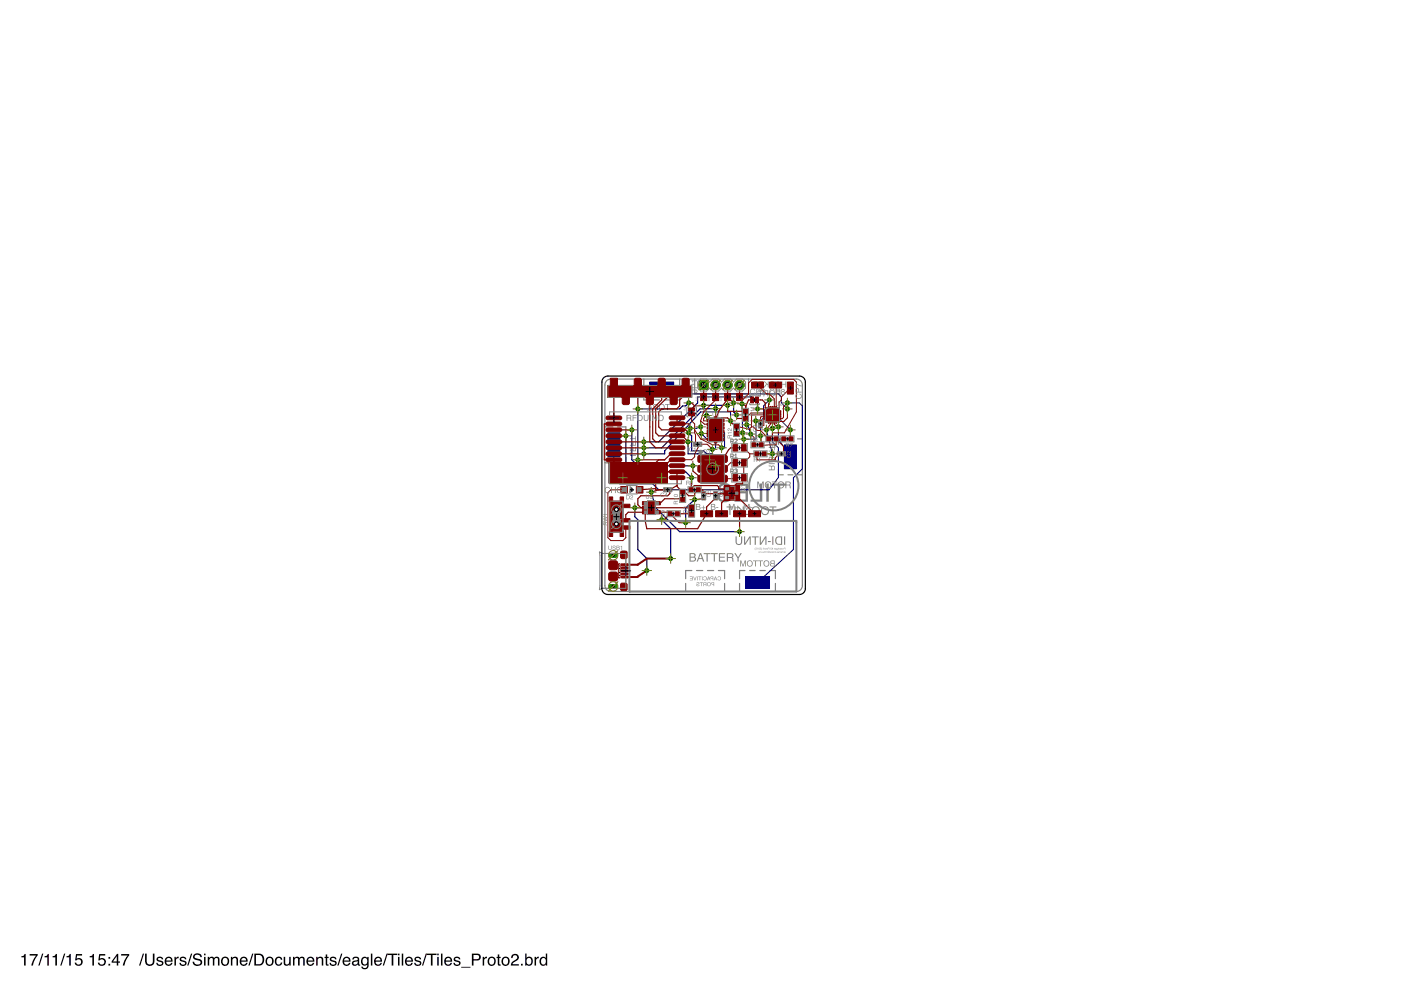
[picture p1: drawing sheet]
<svg xmlns="http://www.w3.org/2000/svg" width="297mm" height="210mm" viewBox="0 0 297 210" stroke-linecap="round" stroke-linejoin="round" font-family="sans-serif">
<path d="M4.5 202.7l.5-.1 .2-.3h.2v2.4h-.3v-1.7h-.6zM6.3 202.3h1.7v.3l-.8 1.2-.2 .9h-.4l.2-.7 .9-1.4h-1.4zM8.9 202.2h.3l-.8 2.5h-.3zM9.4 202.7l.5-.1 .2-.3h.3v2.4h-.4v-1.7h-.6zM11.1 202.7l.5-.1 .2-.3h.3v2.4h-.4v-1.7h-.6zM13.6 202.2h.2l-.8 2.5h-.2zM14.1 202.7l.5-.1 .2-.3h.2v2.4h-.3v-1.7h-.6zM16.1 202.3h1.3v.3h-1.1l-.1 .7a.85 .85 0 0 1 1.3 .4 .85 .85 0 0 1-.6 1.1 .85 .85 0 0 1-1.1-.7h.4a.55 .55 0 0 0 .8 .3 .55 .55 0 0 0 .1-.9 .55 .55 0 0 0-.9 .1h-.3zM19 202.7l.5-.1 .2-.3h.2v2.4h-.3v-1.7h-.6zM21 202.3h1.3v.3h-1l-.1 .7a.85 .85 0 0 1 1.2 .4 .85 .85 0 0 1-.6 1.1 .85 .85 0 0 1-1-.7h.3a.55 .55 0 0 0 .8 .3 .55 .55 0 0 0 .1-.9 .55 .55 0 0 0-.9 .1h-.3zM23 202.9h.4v.4h-.4zM23 204.3h.4v.4h-.4zM24.8 202.7l-.8 1.1h.8zM24.8 202.2h.3v1.6h.3v.3h-.3v.6h-.3v-.6h-1.1v-.3zM25.7 202.3h1.7v.3l-.8 1.2-.2 .9h-.4l.2-.7 .8-1.4h-1.3zM30.3 202.2h.2l-.8 2.5h-.2zM30.8 202.2h.3v1.6a.65 .65 0 0 0 .7 .7 .65 .65 0 0 0 .6-.7v-1.6h.4v1.4a1.01 1.01 0 0 1-1 1.2 1.01 1.01 0 0 1-1-1.2zM33.4 203a.74 .74 0 0 1 1.2 .4h-.3a.39 .39 0 0 0-.4-.3 .39 .39 0 0 0-.4 .3l.2 .2a.79 .79 0 0 1 .9 .7 .8 .8 0 0 1-.8 .5 .8 .8 0 0 1-.7-.7h.3a.45 .45 0 0 0 .5 .4 .45 .45 0 0 0 .4-.4l-.1-.1a.93 .93 0 0 1-1-.7zM35.1 203.1a.85 .85 0 0 1 1.1-.2 .85 .85 0 0 1 .4 1h-1.4a.53 .53 0 0 0 .4 .6 .53 .53 0 0 0 .7-.4h.3a.9 .9 0 0 1-1.3 .6 .9 .9 0 0 1-.3-1.4zM35.4 203.3l-.2 .4h1.1l-.4-.6zM37 202.9h.3v.3l.3-.3 .3-.1v.4a.5 .5 0 0 0-.6 .5v1h-.3zM38.3 203a.74 .74 0 0 1 1.2 .4h-.3a.39 .39 0 0 0-.4-.3 .39 .39 0 0 0-.4 .3l.2 .2a.79 .79 0 0 1 .9 .7 .8 .8 0 0 1-.8 .5 .8 .8 0 0 1-.7-.7h.3a.45 .45 0 0 0 .5 .4 .45 .45 0 0 0 .4-.4v-.1a.93 .93 0 0 1-1.1-.7zM40.5 202.2h.3l-.8 2.5h-.3zM41.2 202.3a1 1 0 0 1 1.6 .6h-.3a.59 .59 0 0 0-.7-.5 .59 .59 0 0 0-.5 .6l.2 .2a1.22 1.22 0 0 1 1.4 .8 1.03 1.03 0 0 1-1.1 .8 1.03 1.03 0 0 1-1-.9h.4a.67 .67 0 0 0 .6 .6 .67 .67 0 0 0 .7-.6l-.1-.1a2.06 2.06 0 0 1-1.4-.7v-.4zM43.3 202.9h.3v1.8h-.3zM43.3 202.2h.3v.3h-.3zM44 202.9h.4v.2a.6 .6 0 0 1 1 0 .62 .62 0 0 1 .7-.2 .62 .62 0 0 1 .4 .6v1.2h-.3v-1.3a.4 .4 0 0 0-.5-.3 .4 .4 0 0 0-.3 .5v1.1h-.3v-1.2a.42 .42 0 0 0-.5-.4 .42 .42 0 0 0-.2 .6v1h-.4zM47.4 203.2a.66 .66 0 0 0-.2 .9 .66 .66 0 0 0 .9 .2 .67 .67 0 0 0 .1-.9 .67 .67 0 0 0-.8-.2zM47.1 203.1a.92 .92 0 0 1 1.2 .1 .92 .92 0 0 1 0 1.3 .92 .92 0 0 1-1.2 0l-.2-.7zM49 202.9h.3v.2a.66 .66 0 0 1 .7-.2 .66 .66 0 0 1 .5 .6v1.2h-.4v-1.1a.46 .46 0 0 0-.5-.5 .46 .46 0 0 0-.3 .7v.9h-.3zM51.1 203.1a.85 .85 0 0 1 1-.2 .85 .85 0 0 1 .4 1h-1.3a.53 .53 0 0 0 .3 .6 .53 .53 0 0 0 .7-.4h.3a.9 .9 0 0 1-1.3 .6 .9 .9 0 0 1-.3-1.4zM51.3 203.3l-.1 .4h1l-.3-.6zM53.5 202.2h.2l-.8 2.5h-.2zM54.3 202.5v1.9h.6a.99 .99 0 0 0 .8-.9 .99 .99 0 0 0-.8-1zM53.9 202.2h1.1a1.29 1.29 0 0 1 1 1.3 1.29 1.29 0 0 1-1.1 1.2h-1zM56.8 203.2a.66 .66 0 0 0-.2 .9 .66 .66 0 0 0 1 .2 .67 .67 0 0 0 .1-.9 .67 .67 0 0 0-.9-.2zM56.5 203.1a.92 .92 0 0 1 1.3 .1 .92 .92 0 0 1 0 1.3 .92 .92 0 0 1-1.3 0l-.2-.7zM58.5 203.1a.76 .76 0 0 1 .8-.3 .76 .76 0 0 1 .5 .7h-.3a.51 .51 0 0 0-.6-.4 .51 .51 0 0 0-.3 .8 .49 .49 0 0 0 .3 .6 .49 .49 0 0 0 .6-.4h.3a.83 .83 0 0 1-1 .6 .83 .83 0 0 1-.5-1.1zM60.1 202.9h.4v1.2a.47 .47 0 0 0 .6 .4 .47 .47 0 0 0 .2-.7v-.9h.3v1.8h-.3v-.2a.64 .64 0 0 1-.7 .3 .64 .64 0 0 1-.5-.7zM62.1 202.9h.3v.2a.6 .6 0 0 1 1.1 0 .62 .62 0 0 1 .7-.2 .62 .62 0 0 1 .4 .6v1.2h-.3v-1.3a.4 .4 0 0 0-.5-.3 .4 .4 0 0 0-.3 .5v1.1h-.3v-1.2a.42 .42 0 0 0-.5-.4 .42 .42 0 0 0-.3 .6v1h-.3zM65.2 203.1a.85 .85 0 0 1 1-.2 .85 .85 0 0 1 .4 1h-1.3a.53 .53 0 0 0 .4 .6 .53 .53 0 0 0 .6-.4h.3a.9 .9 0 0 1-1.3 .6 .9 .9 0 0 1-.2-1.4zM65.5 203.3l-.2 .4h1l-.3-.6zM67 202.9h.3v.2a.66 .66 0 0 1 .8-.2 .66 .66 0 0 1 .4 .6v1.2h-.3v-1.1a.46 .46 0 0 0-.5-.5 .46 .46 0 0 0-.4 .7v.9h-.3zM69.1 202.4h.3v.5h.3v.2h-.3v1.2l.3 .2v.2a.44 .44 0 0 1-.6-.3v-1.3h-.3v-.2h.3zM70.1 203a.74 .74 0 0 1 1.2 .4h-.3a.39 .39 0 0 0-.4-.3 .39 .39 0 0 0-.3 .3l.1 .2a.79 .79 0 0 1 1 .7 .8 .8 0 0 1-.9 .5 .8 .8 0 0 1-.6-.7h.3a.45 .45 0 0 0 .4 .4 .45 .45 0 0 0 .5-.4l-.1-.1a.93 .93 0 0 1-1.1-.7zM72.3 202.2h.3l-.8 2.5h-.3zM72.9 203.1a.85 .85 0 0 1 1-.2 .85 .85 0 0 1 .4 1h-1.3a.53 .53 0 0 0 .4 .6 .53 .53 0 0 0 .6-.4h.3a.9 .9 0 0 1-1.3 .6 .9 .9 0 0 1-.3-1.4zM73.1 203.3l-.1 .4h1l-.3-.6zM75 204.1a.44 .44 0 0 0 .5 .4 .44 .44 0 0 0 .3-.7zM74.8 203.1a.8 .8 0 0 1 1.4 .2v1.1l.2 .1v.2h-.4l-.1-.2a.63 .63 0 0 1-1 .3 .63 .63 0 0 1 0-1l.9-.3a.42 .42 0 0 0-.4-.4 .42 .42 0 0 0-.4 .3h-.3zM76.8 203.1l.5-.3 .6 .3v-.2h.3v1.7a.81 .81 0 0 1-.6 .9 .81 .81 0 0 1-1-.5h.3a.53 .53 0 0 0 .7 .2 .53 .53 0 0 0 .3-.7 .8 .8 0 0 1-1.1 .1 .8 .8 0 0 1-.2-1.1zM77 203.3a.65 .65 0 0 0-.2 .8 .65 .65 0 0 0 .9 .3 .64 .64 0 0 0 .2-.9 .64 .64 0 0 0-.9-.2zM78.6 202.2h.3v2.5h-.3zM79.5 203.1a.85 .85 0 0 1 1.1-.2 .85 .85 0 0 1 .4 1h-1.4a.53 .53 0 0 0 .4 .6 .53 .53 0 0 0 .7-.4h.3a.9 .9 0 0 1-1.3 .6 .9 .9 0 0 1-.3-1.4zM79.8 203.3l-.2 .4h1.1l-.4-.6zM82 202.2h.2l-.8 2.5h-.3zM82.2 202.2h2v.3h-.8v2.2h-.4v-2.2h-.8zM84.4 202.9h.3v1.8h-.3zM84.4 202.2h.3v.3h-.3zM85.2 202.2h.3v2.5h-.3zM86.1 203.1a.85 .85 0 0 1 1-.2 .85 .85 0 0 1 .4 1h-1.3a.53 .53 0 0 0 .4 .6 .53 .53 0 0 0 .6-.4h.3a.9 .9 0 0 1-1.3 .6 .9 .9 0 0 1-.2-1.4zM86.4 203.3l-.2 .4h1l-.3-.6zM88.1 203a.74 .74 0 0 1 1.2 .4h-.3a.39 .39 0 0 0-.4-.3 .39 .39 0 0 0-.4 .3l.2 .2a.79 .79 0 0 1 .9 .7 .8 .8 0 0 1-.8 .5 .8 .8 0 0 1-.7-.7h.3a.45 .45 0 0 0 .5 .4 .45 .45 0 0 0 .4-.4l-.1-.1a.93 .93 0 0 1-1-.7zM90.3 202.2h.2l-.8 2.5h-.2zM90.5 202.2h2.1v.3h-.9v2.2h-.3v-2.2h-.9zM92.7 202.9h.3v1.8h-.3zM92.7 202.2h.3v.3h-.3zM93.5 202.2h.3v2.5h-.3zM94.4 203.1a.85 .85 0 0 1 1-.2 .85 .85 0 0 1 .5 1h-1.4a.53 .53 0 0 0 .4 .6 .53 .53 0 0 0 .6-.4h.3a.9 .9 0 0 1-1.3 .6 .9 .9 0 0 1-.2-1.4zM94.7 203.3l-.2 .4h1l-.3-.6zM96.4 203a.74 .74 0 0 1 1.2 .4h-.3a.39 .39 0 0 0-.4-.3 .39 .39 0 0 0-.4 .3l.2 .2a.79 .79 0 0 1 .9 .7 .8 .8 0 0 1-.8 .5 .8 .8 0 0 1-.7-.7h.3a.45 .45 0 0 0 .5 .4 .45 .45 0 0 0 .4-.4l-.1-.1a.93 .93 0 0 1-1-.7zM97.8 205h1.9v.2h-1.9zM100 202.2h1.2a.73 .73 0 0 1 .7 .7 .73 .73 0 0 1-.7 .8h-.8v1h-.4zM100.4 202.5v.9h.7a.45 .45 0 0 0 .5-.5 .45 .45 0 0 0-.5-.4zM102.3 202.9h.3v.3l.4-.3 .2-.1v.4a.5 .5 0 0 0-.6 .5v1h-.3zM103.9 203.2a.66 .66 0 0 0-.2 .9 .66 .66 0 0 0 1 .2 .67 .67 0 0 0 .1-.9 .67 .67 0 0 0-.9-.2zM103.6 203.1a.92 .92 0 0 1 1.3 .1 .92 .92 0 0 1 0 1.3 .92 .92 0 0 1-1.3 0l-.2-.7zM105.5 202.4h.3v.5h.3v.2h-.3v1.2l.3 .2v.2a.44 .44 0 0 1-.6-.3v-1.3h-.2v-.2h.2zM106.9 203.2a.66 .66 0 0 0-.2 .9 .66 .66 0 0 0 .9 .2 .67 .67 0 0 0 .1-.9 .67 .67 0 0 0-.8-.2zM106.6 203.1a.92 .92 0 0 1 1.2 .1 .92 .92 0 0 1 0 1.3 .92 .92 0 0 1-1.2 0l-.3-.7zM108.7 202.4a.81 .81 0 0 1 1.2 .2 .81 .81 0 0 1-.5 1.2l-.7 .6h1.3v.3h-1.7a1.39 1.39 0 0 1 1.1-1.3 .5 .5 0 0 0 .2-.6 .5 .5 0 0 0-.6-.3 .5 .5 0 0 0-.3 .6h-.3zM110.5 204.3h.3v.4h-.3zM111.3 202.2h.3v.9a.81 .81 0 0 1 1.1-.1 .81 .81 0 0 1 .2 1 .73 .73 0 0 1-.4 .7 .73 .73 0 0 1-.9-.2v.2h-.3zM111.8 203.3a.64 .64 0 0 0-.2 .8 .64 .64 0 0 0 .9 .2 .65 .65 0 0 0 .1-.8 .65 .65 0 0 0-.8-.2zM113.3 202.9h.3v.3l.4-.3 .2-.1v.4a.5 .5 0 0 0-.5 .5v1h-.4zM114.9 203.3a.64 .64 0 0 0-.2 .9 .64 .64 0 0 0 .9 .1 .64 .64 0 0 0 .1-.8 .64 .64 0 0 0-.8-.2zM114.7 203l.7-.1 .3 .2v-.9h.3v2.5h-.3v-.2a.8 .8 0 0 1-1 .1 .8 .8 0 0 1-.3-1z" fill="#000"/>
<path d="M129.6 94.3h1.1M130.2 93.8v1.1M139.8 82.3h1M140.3 81.7v1.1M166.9 96.9h1.3M167.6 96.2v1.3M160 123.5h1.2M160.6 122.9v1.3" fill="none" stroke="#000" stroke-width=".21"/>
<g fill="#808080">
<path d="M163.5 119.1l.6-.1v.4l-.5-.1zM163.5 119.6l.6-.1v.5l-.5-.1zM163.4 119l-.1 .3 .2 .1-.2 .2v.4l.9 .1v-1.3zM161.8 119.5a.66 .66 0 0 0 1.3 0 .66 .66 0 0 0-1.3 0zM162 119.4a.48 .48 0 0 1 .9 0 .48 .48 0 0 1-.9 0zM160.7 118.8v.2h.5v1.1h.1v-1.1h.5v-.2zM159.7 118.8v.2h.4v1.1h.2v-1.1h.4v-.2zM158.3 119.5a.66 .66 0 0 0 1.3 0 .66 .66 0 0 0-1.3 0zM158.4 119.4a.5 .5 0 0 1 1 0 .5 .5 0 0 1-1 0zM156.9 118.8v1.3h.2v-1.1l.3 1.1h.2l.4-1.1v1.1h.1v-1.3h-.2l-.4 1.1-.3-1.1z"/>
<path d="M133.6 95.9v.8h1.2v-.2h-1.1v-.6zM133.6 94.7v1h1.2v-1h-.1v.8h-.4v-.7h-.2v.7h-.4v-.8zM134.1 93.7v.6h-.5v.2h1.2v-.9h-.1v.7h-.4v-.6zM133.6 92.9v.2h1.1v.4h.1v-1h-.1v.4z"/>
<path d="M163.7 98.9l.4 .1v.5h-.4zM163 98.7v.2h.5v.2v.4h-.5v.2h1.3v-.6a.35 .35 0 0 0-.3-.4 .35 .35 0 0 0-.4 .2zM163 98.2v.2h1.3v-.2zM163 96.8l.2 .2a.61 .61 0 0 0 0 .9 .61 .61 0 0 0 .9-.2 .61 .61 0 0 0-.2-.8v.1a.42 .42 0 0 1 .2 .6 .42 .42 0 0 1-.5 .2 .42 .42 0 0 1-.5-.3 .42 .42 0 0 1 .4-.5v.4h.2v-.6zM163 95.6v.1h.6v.7h-.6v.2h1.3v-.2h-.6v-.7h.6v-.1zM163 94.8v.2h1.1v.4h.2v-1h-.2v.4z"/>
<path d="M141 85.7v.1h.4v1.1h.2v-1.1h.4v-.1zM139.6 86.3a.66 .66 0 0 0 1.3 0 .66 .66 0 0 0-1.3 0zM139.8 86.3a.5 .5 0 0 1 1 0 .5 .5 0 0 1-1 0zM138.6 85.8v.5l.7 .1v.5h.2v-1.2zM138.7 85.9l.6-.1v.5l-.5-.1z"/>
</g>
<path d="M128.5 80.8l.5-.3 .5-.1h39.3l.6 .1 .4 .3 .3 .8v42.5l-.1 .6-.3 .4-.9 .3h-39.3l-.5-.1-.5-.4-.3-.8v-42.5zM147.3 80.4v3.1h4.9M158.7 80.4v3.1h-5" fill="none" stroke="#808080" stroke-width=".25"/>
<g fill="#808080">
<path d="M165.7 80.9v1.2h.2v-.6h.6v.6h.2v-1.2h-.2v.5h-.6v-.5zM165 81.1l.2 .5h-.4zM164.9 80.9l-.5 1.2h.2l.1-.3h.5l.2 .3h.1l-.4-1.2zM163.3 81l-.1 .2 .3-.2a.47 .47 0 0 1 .6 .5 .47 .47 0 0 1-.7 .4l-.1-.2h-.1a.63 .63 0 0 0 .9 .4 .63 .63 0 0 0 0-1.1l-.4-.2zM161.9 80.9l.6 .5-.6 .7h.2l.5-.6 .2 .2v.4h.2v-1.2h-.2v.6l-.6-.6zM160.8 80.9v.1h.8v.4h-.7v.2h.7v.4h-.8v.1h1v-1.2zM159.8 81.1l.6-.1v.4h-.6zM159.6 81v.3l.1 .2-.2 .6h.2l.1-.4 .2-.1h.4v.5h.2v-1.2h-.8z"/>
<path d="M164.6 82.9v.5l.7 .1v.5h.1v-1.2zM164.7 83l.6-.1v.5l-.6-.1zM163 83.4a.66 .66 0 0 0 1.3 0 .66 .66 0 0 0-1.3 0zM163.2 83.4a.5 .5 0 0 1 1 0 .5 .5 0 0 1-1 0zM162.1 83l.6-.1v.5l-.6-.1zM161.9 82.9v.3l.1 .2-.2 .6h.2l.1-.4 .2-.1h.4v.5h.2v-1.2h-.8zM160.7 82.8v.1h.4v1.1h.2v-1.1h.4v-.1z"/>
<path d="M163.6 102.5v.5h1.3v3.4h.5v-3.4h1.3v-.5zM162.5 102.5v3.9h.5v-3.9zM161.1 102.5v3.4h-2v.5h2.5v-3.9zM155.8 102.5v.5h2.3v1.2h-2.2v.4h2.2v1.3h-2.4v.5h2.9v-3.9zM152.5 102.9l-.3 .8h.5a.96 .96 0 0 1 .9-.8 .96 .96 0 0 1 1 .6l-.3 .4-.7 .2a1.25 1.25 0 0 0-1.4 1.8 1.64 1.64 0 0 0 1.8 .6 1.64 1.64 0 0 0 1.2-1.4h-.5a1.08 1.08 0 0 1-.9 1 1.08 1.08 0 0 1-1.2-.7l.1-.4 .3-.1a2.74 2.74 0 0 0 2-1 1.43 1.43 0 0 0-.9-1.5 1.43 1.43 0 0 0-1.6 .5z"/>
<path d="M163.2 107.4v.2h.6v1.6h.2v-1.6h.6v-.2zM161.2 108.3a.95 .95 0 0 0 1.9 0 .95 .95 0 0 0-1.9 0zM161.7 107.7a.67 .67 0 0 1 .9 .1 .67 .67 0 0 1 0 .9 .67 .67 0 0 1-.9 .1l-.1-.6zM159.3 108.3a.93 .93 0 0 0 1.8 0 .93 .93 0 0 0-1.8 0zM159.8 107.7a.67 .67 0 0 1 .9 .1 .67 .67 0 0 1 0 .9 .67 .67 0 0 1-.9 .1l-.2-.6zM158.8 107.4v1.6h-.9v.2h1.2v-1.8zM156.3 107.4l.7 .7-.8 1.1h.4l.6-.9 .3 .2v.7h.2v-1.8h-.2v.9l-.9-.9zM155.7 107.4v1.8h.3v-1.8zM154 107.4v.2h.6v1.6h.3v-1.6h.6v-.2z"/>
<path d="M166.2 113.7v1.8h.3v-1.8zM164.7 114.1l.3-.1 .6-.1v1.4h-.5a.72 .72 0 0 1-.4-1.2zM164.5 114a.97 .97 0 0 0 .6 1.5h.7v-1.8l-.9 .1zM163.7 113.7v1.8h.3v-1.8zM162.8 114.7v.2h.6v-.2zM161.1 113.7v1.8h.3l.9-1.4v1.4h.2v-1.8h-.3l-.9 1.5v-1.5zM159.4 113.7v.2h.6v1.6h.2v-1.6h.7v-.2zM157.8 113.7v1.8h.2l.9-1.4v1.4h.3v-1.8h-.3l-.9 1.5v-1.5zM155.9 113.7v1a.72 .72 0 0 0 .8 .9 .72 .72 0 0 0 .7-.9v-1h-.3v1.1a.46 .46 0 0 1-.4 .6 .46 .46 0 0 1-.5-.6v-1.1z"/>
<path d="M166.2 116.2l.3 .3v-.4zM166.3 116.2h.1v.1zM166 116.2l.1 .3v-.3zM165.7 116.4a.1 .1 0 0 1 .2 0 .1 .1 0 0 1-.2 0zM165.7 116.4a.15 .15 0 0 0 .3 0 .15 .15 0 0 0-.3 0zM165.6 116.1l-.1 .4zM165.2 116.4a.1 .1 0 0 1 .2 0 .1 .1 0 0 1-.2 0zM165.2 116.4a.15 .15 0 0 0 .3 0 .15 .15 0 0 0-.3 0zM165.1 116.1v.4zM164.7 116.2l.3 .5v-.5l-.1 .3zM164.5 116.4a.1 .1 0 0 1 .2 0 .1 .1 0 0 1-.2 0zM164.5 116.3v.2l.2 .2v-.5zM164.2 116.3l-.1 .1h.2h-.2a.16 .16 0 0 0 .3 .1 .16 .16 0 0 0 0-.2 .16 .16 0 0 0-.2 0zM164.2 116.3l.1 .1zM163.7 116.1v.3l.2 .1v-.3zM163.7 116.3l.1 .1zM163.4 116.2l.2 .3h-.3h.3l-.2-.2 .2-.1zM162.8 116.2h.2v.1zM162.8 116.2v.3l.1-.1 .2 .1v-.4zM162.5 116.3l-.1 .1h.3h-.2a.16 .16 0 0 0 .2 .1 .16 .16 0 0 0 0-.2 .16 .16 0 0 0-.2 0zM162.5 116.3l.2 .1zM162.1 116.2l.2 .3 .1-.3-.1 .3zM161.9 116.2l.1 .2h-.1zM161.9 116.1l-.1 .4 .1-.1 .2 .1zM161.5 116.1v.5l.1-.2zM161.2 116.2l.2 .3h-.3h.3l-.2-.2 .2-.1zM160.8 116.4a.17 .17 0 0 0 .3 0 .17 .17 0 0 0-.3 0zM160.9 116.2l.1 .1v.2zM160.6 116.1l.1 .4v-.3zM160.2 116.1l.2 .1-.2 .2 .2 .1 .1-.1h-.3h.3l-.1-.3zM160.1 116.1l-.1 .3 .1 .2z"/>
<path d="M166.4 117h.1l-.1 .2h.1l-.1-.1 .1-.2zM166.2 116.9l.1 .3zM165.8 116.9l-.1 .3 .1-.2 .2 .2v-.2l.1 .2v-.3zM165.4 117.1a.1 .1 0 0 1 .2 0 .1 .1 0 0 1-.2 0zM165.4 117.1a.15 .15 0 0 0 .3 0 .15 .15 0 0 0-.3 0zM165.2 116.9l-.1 .3 .1-.2 .2 .2v-.3zM164.8 117v.1h.2h-.2a.16 .16 0 0 0 .2 .1 .16 .16 0 0 0 .1-.2 .16 .16 0 0 0-.3 0zM164.8 117l.2 .1zM164.2 116.9v.3l.1-.2 .1 .2v-.2l.2 .2v-.3zM163.8 117.1a.1 .1 0 0 1 .2 0 .1 .1 0 0 1-.2 0zM163.8 117.1a.15 .15 0 0 0 .3 0 .15 .15 0 0 0-.3 0zM163.6 116.9l.2 .3v-.3zM163.4 117.1l.1 .1zM163.4 116.9l-.1 .3h.2l.1-.1-.2-.1h.2zM163 116.9v.2zM162.8 116.9l.1 .2 .2-.1-.2-.1v.2a.19 .19 0 0 1 .2-.2 .19 .19 0 0 1 .1 .2 .19 .19 0 0 1-.3 .1h-.1a.23 .23 0 0 0 .4 0 .23 .23 0 0 0 0-.3 .23 .23 0 0 0-.4 0zM162.5 116.9l-.1 .3 .1-.2 .2 .2v-.3zM162.3 116.8v.4zM162 116.9v.3l.1-.2 .1 .2v-.3zM161.6 116.9v.3h.2l.1-.3-.1 .3zM161.2 116.9v.3l.1-.2 .1 .2v-.3zM160.9 117.1a.1 .1 0 0 1 .2 0 .1 .1 0 0 1-.2 0zM160.8 117.1a.15 .15 0 0 0 .3 0 .15 .15 0 0 0-.3 0z"/>
</g>
<g fill="none" stroke="#808080" stroke-width=".25">
<path d="M128.2 90.5h1.8M128.2 98.1h1.8M131 90.5h1.7v1.2M132.7 92.7v1.1M132.7 94.8v1.2M132.7 97v1.1h-1.7M136.5 80.4v1.7M136.5 83.1v1.7h1.1M138.6 84.8h1.2M140.8 84.8h1.2M144.1 83.1v1.7h-1.1M144.1 80.4v1.7"/>
<path d="M165 95.2v1.2M165 97.4v1.1M165 99.5v1.2h1.1M166.1 93h-1.1v1.2M167.1 93h1M169.1 93h1M167.1 100.7h1M169.1 100.7h1M156.8 123.7v1.7M157.9 121h-1.1v1.7M158.9 121h1.2M161.1 121h1.2"/>
<path d="M163.3 121h1.1v1.7M164.4 123.7v1.7"/>
</g>
<g fill="#808080">
<path d="M152.2 122.3l-.1 .2a.32 .32 0 0 1 .5-.2 .32 .32 0 0 1 .1 .4 .32 .32 0 0 1-.4 .2l-.2-.2a.37 .37 0 0 0 .5 .4 .37 .37 0 0 0 .3-.5l-.3-.4zM151.7 122.3l.1 .4h-.2zM151.6 122.2l-.3 .8 .2-.2h.4l.2 .2-.3-.8zM150.7 122.3v.3l.4 .1 .1 .3v-.8zM150.7 122.4l.4-.1v.3h-.3zM150.3 122.3l.1 .4h-.3zM150.2 122.2l-.3 .8 .2-.2h.3l.2 .2-.3-.8zM149.2 122.3l-.1 .2a.32 .32 0 0 1 .4-.2 .32 .32 0 0 1 .2 .4 .32 .32 0 0 1-.4 .2l-.2-.2a.37 .37 0 0 0 .4 .4 .37 .37 0 0 0 .3-.5l-.2-.4zM148.8 122.2v.8h.1v-.8zM148.1 122.2l.2 .1v.7h.1v-.7l.3-.1zM147.8 122.2v.8h.1v-.8zM147 122.2l.4 .8 .3-.8h-.1l-.3 .7-.2-.7zM146.3 122.2l.5 .1v.3h-.5l.5 .1v.2l-.5 .1h.6v-.8z"/>
<path d="M150.9 123.5v.4h.4l.1 .4v-.8zM150.9 123.6l.4-.1v.3h-.3zM149.9 123.9a.42 .42 0 0 0 .8 0 .42 .42 0 0 0-.8 0zM150 123.8a.31 .31 0 0 1 .6 0 .31 .31 0 0 1-.6 0zM149.2 123.6l.4-.1v.3h-.3zM149.1 123.6l.1 .3-.1 .4 .3-.4h.2l.2 .4v-.8zM148.4 123.5l.2 .1v.7h.2v-.7l.2-.1zM147.8 123.5l-.1 .2 .4-.2v.3a.28 .28 0 0 0-.4 .1 .28 .28 0 0 0 .2 .4 .28 .28 0 0 0 .3-.3 .22 .22 0 0 1-.2 .2 .22 .22 0 0 1-.2-.2l.1-.1a.29 .29 0 0 0 .3-.1 .29 .29 0 0 0 0-.4 .29 .29 0 0 0-.4 .1z"/>
</g>
<path d="M145.4 123.7v1.7M146.7 121h-1.3v1.7M147.7 121h1.3M150 121h1.3M152.3 121h1.3v1.7M153.6 123.7v1.7" fill="none" stroke="#808080" stroke-width=".25"/>
<g fill="#000080" stroke="#000080" stroke-width=".21">
<path d="M129.1 98.1h12.4v4.3h-12.4z"/>
<path d="M158.1 122.2h5.1v2.6h-5.1z"/>
<path d="M128.9 91.8h2.5v5.1h-2.5z"/>
<path d="M166.3 94.3h2.5v5.1h-2.5z"/>
<path d="M137.8 81h5v2.5h-5z"/>
</g>
<g fill="none" stroke="#000080" stroke-width=".25">
<path d="M130.2 94.3v7l1.2 1.3h7l1.3 1.2h23.4M132.7 92.4v5.7l1.9 1.9h10.8l1.2 1.3M134 91.1v6.4l1.2 1.3h11.7M145.9 93.7v2.5h2.6l2 1.3M146 91.8l.6 .6v3.2h2.6l.6 .6h1.3l.6 2.6M146 85.4l-.6 .7h-.7l-.6 .6h-8.9v10.8M148.5 87.3l-7.6 8.3v.6h-4.4M149.2 85.9h5.1M151.7 86.6l-3.3 .1-8.1 8.3h-3.8M155.5 85.4v1.9l.7 .7M160.6 86.7v-1.3l-1.3-1.2h-11.4v1.2l-8.2 8.3h-3.2M132.1 101.3h8.2"/>
<path d="M134.6 107.7v1.9l.6 .6v6.3l1.9 1.9v2.6M138.1 104.4l.9 3.3 5.1 5h12.7M140.3 110.2l1.9 1.9v6.3M147.3 105.9l-1.9 1.8v3.1"/>
</g>
<g fill="none" stroke="#000080" stroke-width=".21">
<path d="M140.3 82.3l3.8 1.2h20.9l.7 .7v1.2l1.2 1.3M148.5 87.3h6.4v1.9M148.5 90.5l-.9 .3h-1.3M148.7 91.9l1.1 1.1h1.9v2l-.3 .3h-.4M149.8 88.1l3.8 3.7v3.2h-.6M157.3 85.6l.1 6.2M158.3 90.1l.4 .4 .5 1.5M160.2 89.2l.1 3.8-2.6 .1M162.5 91.1l1.3 5.1M163.1 84.8l-1.2 1.3v2.5l-.7 .6v3.2M163.8 88h.6l3.2 3.1M163.8 90.8v2.9l1.2 1.3v6.2l-1.9 2.6"/>
<path d="M165 90.5v2.5l2.6 3.9M166.9 85.4h2.6l.6 .7v13.3l-1.9 1.9v15.2l-7.6 7"/>
</g>
<path d="M148.3 80.7h1.8v1.9h-1.8z" fill="#008000" stroke="#008000" stroke-width=".21"/>
<circle cx="149.2" cy="81.6" r=".51" fill="#fff" stroke="#000" stroke-width=".21"/>
<circle cx="151.7" cy="81.6" r=".93" fill="#008000" stroke="#008000" stroke-width=".21"/>
<circle cx="151.7" cy="81.6" r=".51" fill="#fff" stroke="#000" stroke-width=".21"/>
<circle cx="154.3" cy="81.6" r=".93" fill="#008000" stroke="#008000" stroke-width=".21"/>
<circle cx="154.3" cy="81.6" r=".51" fill="#fff" stroke="#000" stroke-width=".21"/>
<circle cx="156.8" cy="81.6" r=".93" fill="#008000" stroke="#008000" stroke-width=".21"/>
<circle cx="156.8" cy="81.6" r=".51" fill="#fff" stroke="#000" stroke-width=".21"/>
<path d="M129.5 117.7h1" fill="none" stroke="#008000" stroke-width="1"/>
<circle cx="130" cy="117.7" r=".25" fill="#fff" stroke="#000" stroke-width=".21"/>
<path d="M129.5 124.3h1" fill="none" stroke="#008000" stroke-width="1"/>
<circle cx="130" cy="124.3" r=".25" fill="#fff" stroke="#000" stroke-width=".21"/>
<circle cx="136.5" cy="95" r=".4" fill="#008000" stroke="#008000" stroke-width=".21"/>
<circle cx="136.5" cy="95" r=".25" fill="#fff" stroke="#000" stroke-width=".21"/>
<circle cx="151.7" cy="86.6" r=".4" fill="#008000" stroke="#008000" stroke-width=".21"/>
<circle cx="151.7" cy="86.6" r=".25" fill="#fff" stroke="#000" stroke-width=".21"/>
<circle cx="155.5" cy="85.4" r=".4" fill="#008000" stroke="#008000" stroke-width=".21"/>
<circle cx="155.5" cy="85.4" r=".25" fill="#fff" stroke="#000" stroke-width=".21"/>
<circle cx="156.2" cy="88" r=".4" fill="#008000" stroke="#008000" stroke-width=".21"/>
<circle cx="156.2" cy="88" r=".25" fill="#fff" stroke="#000" stroke-width=".21"/>
<circle cx="158.3" cy="90.1" r=".4" fill="#008000" stroke="#008000" stroke-width=".21"/>
<circle cx="158.3" cy="90.1" r=".25" fill="#fff" stroke="#000" stroke-width=".21"/>
<circle cx="159.2" cy="92" r=".4" fill="#008000" stroke="#008000" stroke-width=".21"/>
<circle cx="159.2" cy="92" r=".25" fill="#fff" stroke="#000" stroke-width=".21"/>
<circle cx="136.5" cy="96.2" r=".4" fill="#008000" stroke="#008000" stroke-width=".21"/>
<circle cx="136.5" cy="96.2" r=".25" fill="#fff" stroke="#000" stroke-width=".21"/>
<circle cx="154.9" cy="89.2" r=".4" fill="#008000" stroke="#008000" stroke-width=".21"/>
<circle cx="154.9" cy="89.2" r=".25" fill="#fff" stroke="#000" stroke-width=".21"/>
<circle cx="145.9" cy="93.7" r=".4" fill="#008000" stroke="#008000" stroke-width=".21"/>
<circle cx="145.9" cy="93.7" r=".25" fill="#fff" stroke="#000" stroke-width=".21"/>
<circle cx="150.5" cy="97.5" r=".4" fill="#008000" stroke="#008000" stroke-width=".21"/>
<circle cx="150.5" cy="97.5" r=".25" fill="#fff" stroke="#000" stroke-width=".21"/>
<circle cx="146" cy="91.8" r=".4" fill="#008000" stroke="#008000" stroke-width=".21"/>
<circle cx="146" cy="91.8" r=".25" fill="#fff" stroke="#000" stroke-width=".21"/>
<circle cx="151.7" cy="98.8" r=".4" fill="#008000" stroke="#008000" stroke-width=".21"/>
<circle cx="151.7" cy="98.8" r=".25" fill="#fff" stroke="#000" stroke-width=".21"/>
<circle cx="134" cy="91.1" r=".4" fill="#008000" stroke="#008000" stroke-width=".21"/>
<circle cx="134" cy="91.1" r=".25" fill="#fff" stroke="#000" stroke-width=".21"/>
<circle cx="146.9" cy="98.8" r=".4" fill="#008000" stroke="#008000" stroke-width=".21"/>
<circle cx="146.9" cy="98.8" r=".25" fill="#fff" stroke="#000" stroke-width=".21"/>
<circle cx="140.3" cy="101.3" r=".4" fill="#008000" stroke="#008000" stroke-width=".21"/>
<circle cx="140.3" cy="101.3" r=".25" fill="#fff" stroke="#000" stroke-width=".21"/>
<circle cx="132.1" cy="101.3" r=".4" fill="#008000" stroke="#008000" stroke-width=".21"/>
<circle cx="132.1" cy="101.3" r=".25" fill="#fff" stroke="#000" stroke-width=".21"/>
<circle cx="157.7" cy="93.1" r=".4" fill="#008000" stroke="#008000" stroke-width=".21"/>
<circle cx="157.7" cy="93.1" r=".25" fill="#fff" stroke="#000" stroke-width=".21"/>
<circle cx="160.2" cy="89.2" r=".4" fill="#008000" stroke="#008000" stroke-width=".21"/>
<circle cx="160.2" cy="89.2" r=".25" fill="#fff" stroke="#000" stroke-width=".21"/>
<circle cx="146.3" cy="90.8" r=".4" fill="#008000" stroke="#008000" stroke-width=".21"/>
<circle cx="146.3" cy="90.8" r=".25" fill="#fff" stroke="#000" stroke-width=".21"/>
<circle cx="148.5" cy="90.5" r=".4" fill="#008000" stroke="#008000" stroke-width=".21"/>
<circle cx="148.5" cy="90.5" r=".25" fill="#fff" stroke="#000" stroke-width=".21"/>
<circle cx="151" cy="95.3" r=".4" fill="#008000" stroke="#008000" stroke-width=".21"/>
<circle cx="151" cy="95.3" r=".25" fill="#fff" stroke="#000" stroke-width=".21"/>
<circle cx="148.7" cy="91.9" r=".4" fill="#008000" stroke="#008000" stroke-width=".21"/>
<circle cx="148.7" cy="91.9" r=".25" fill="#fff" stroke="#000" stroke-width=".21"/>
<circle cx="137.1" cy="121" r=".4" fill="#008000" stroke="#008000" stroke-width=".21"/>
<circle cx="137.1" cy="121" r=".25" fill="#fff" stroke="#000" stroke-width=".21"/>
<circle cx="134.6" cy="107.7" r=".4" fill="#008000" stroke="#008000" stroke-width=".21"/>
<circle cx="134.6" cy="107.7" r=".25" fill="#fff" stroke="#000" stroke-width=".21"/>
<circle cx="135.2" cy="86.7" r=".4" fill="#008000" stroke="#008000" stroke-width=".21"/>
<circle cx="135.2" cy="86.7" r=".25" fill="#fff" stroke="#000" stroke-width=".21"/>
<circle cx="146" cy="85.4" r=".4" fill="#008000" stroke="#008000" stroke-width=".21"/>
<circle cx="146" cy="85.4" r=".25" fill="#fff" stroke="#000" stroke-width=".21"/>
<circle cx="149.2" cy="85.9" r=".4" fill="#008000" stroke="#008000" stroke-width=".21"/>
<circle cx="149.2" cy="85.9" r=".25" fill="#fff" stroke="#000" stroke-width=".21"/>
<circle cx="154.3" cy="85.9" r=".4" fill="#008000" stroke="#008000" stroke-width=".21"/>
<circle cx="154.3" cy="85.9" r=".25" fill="#fff" stroke="#000" stroke-width=".21"/>
<circle cx="135.2" cy="97.5" r=".4" fill="#008000" stroke="#008000" stroke-width=".21"/>
<circle cx="135.2" cy="97.5" r=".25" fill="#fff" stroke="#000" stroke-width=".21"/>
<circle cx="138.1" cy="104.4" r=".4" fill="#008000" stroke="#008000" stroke-width=".21"/>
<circle cx="138.1" cy="104.4" r=".25" fill="#fff" stroke="#000" stroke-width=".21"/>
<circle cx="156.8" cy="112.7" r=".4" fill="#008000" stroke="#008000" stroke-width=".21"/>
<circle cx="156.8" cy="112.7" r=".25" fill="#fff" stroke="#000" stroke-width=".21"/>
<circle cx="157.4" cy="91.8" r=".44" fill="#008000" stroke="#008000" stroke-width=".21"/>
<circle cx="157.4" cy="91.8" r=".25" fill="#fff" stroke="#000" stroke-width=".21"/>
<circle cx="157.3" cy="85.6" r=".4" fill="#008000" stroke="#008000" stroke-width=".21"/>
<circle cx="157.3" cy="85.6" r=".25" fill="#fff" stroke="#000" stroke-width=".21"/>
<circle cx="132.7" cy="92.4" r=".4" fill="#008000" stroke="#008000" stroke-width=".21"/>
<circle cx="132.7" cy="92.4" r=".25" fill="#fff" stroke="#000" stroke-width=".21"/>
<circle cx="146.6" cy="101.3" r=".4" fill="#008000" stroke="#008000" stroke-width=".21"/>
<circle cx="146.6" cy="101.3" r=".25" fill="#fff" stroke="#000" stroke-width=".21"/>
<circle cx="136.5" cy="93.7" r=".4" fill="#008000" stroke="#008000" stroke-width=".21"/>
<circle cx="136.5" cy="93.7" r=".25" fill="#fff" stroke="#000" stroke-width=".21"/>
<circle cx="160.6" cy="86.7" r=".4" fill="#008000" stroke="#008000" stroke-width=".21"/>
<circle cx="160.6" cy="86.7" r=".25" fill="#fff" stroke="#000" stroke-width=".21"/>
<circle cx="163.8" cy="88" r=".4" fill="#008000" stroke="#008000" stroke-width=".21"/>
<circle cx="163.8" cy="88" r=".25" fill="#fff" stroke="#000" stroke-width=".21"/>
<circle cx="167.6" cy="91.1" r=".4" fill="#008000" stroke="#008000" stroke-width=".21"/>
<circle cx="167.6" cy="91.1" r=".25" fill="#fff" stroke="#000" stroke-width=".21"/>
<circle cx="163.8" cy="96.2" r=".4" fill="#008000" stroke="#008000" stroke-width=".21"/>
<circle cx="163.8" cy="96.2" r=".25" fill="#fff" stroke="#000" stroke-width=".21"/>
<circle cx="162.5" cy="91.1" r=".4" fill="#008000" stroke="#008000" stroke-width=".21"/>
<circle cx="162.5" cy="91.1" r=".25" fill="#fff" stroke="#000" stroke-width=".21"/>
<circle cx="142.2" cy="118.4" r=".4" fill="#008000" stroke="#008000" stroke-width=".21"/>
<circle cx="142.2" cy="118.4" r=".25" fill="#fff" stroke="#000" stroke-width=".21"/>
<circle cx="140.3" cy="110.2" r=".4" fill="#008000" stroke="#008000" stroke-width=".21"/>
<circle cx="140.3" cy="110.2" r=".25" fill="#fff" stroke="#000" stroke-width=".21"/>
<circle cx="145.4" cy="110.8" r=".4" fill="#008000" stroke="#008000" stroke-width=".21"/>
<circle cx="145.4" cy="110.8" r=".25" fill="#fff" stroke="#000" stroke-width=".21"/>
<circle cx="147.3" cy="105.9" r=".4" fill="#008000" stroke="#008000" stroke-width=".21"/>
<circle cx="147.3" cy="105.9" r=".25" fill="#fff" stroke="#000" stroke-width=".21"/>
<circle cx="163.8" cy="90.8" r=".44" fill="#008000" stroke="#008000" stroke-width=".21"/>
<circle cx="163.8" cy="90.8" r=".25" fill="#fff" stroke="#000" stroke-width=".21"/>
<circle cx="165" cy="90.5" r=".44" fill="#008000" stroke="#008000" stroke-width=".21"/>
<circle cx="165" cy="90.5" r=".25" fill="#fff" stroke="#000" stroke-width=".21"/>
<circle cx="166.9" cy="86.7" r=".44" fill="#008000" stroke="#008000" stroke-width=".21"/>
<circle cx="166.9" cy="86.7" r=".25" fill="#fff" stroke="#000" stroke-width=".21"/>
<circle cx="166.9" cy="85.4" r=".44" fill="#008000" stroke="#008000" stroke-width=".21"/>
<circle cx="166.9" cy="85.4" r=".25" fill="#fff" stroke="#000" stroke-width=".21"/>
<circle cx="161.2" cy="92.4" r=".4" fill="#008000" stroke="#008000" stroke-width=".21"/>
<circle cx="161.2" cy="92.4" r=".25" fill="#fff" stroke="#000" stroke-width=".21"/>
<circle cx="163.1" cy="84.8" r=".4" fill="#008000" stroke="#008000" stroke-width=".21"/>
<circle cx="163.1" cy="84.8" r=".25" fill="#fff" stroke="#000" stroke-width=".21"/>
<circle cx="153" cy="95" r=".4" fill="#008000" stroke="#008000" stroke-width=".21"/>
<circle cx="153" cy="95" r=".25" fill="#fff" stroke="#000" stroke-width=".21"/>
<circle cx="149.8" cy="88.1" r=".4" fill="#008000" stroke="#008000" stroke-width=".21"/>
<circle cx="149.8" cy="88.1" r=".25" fill="#fff" stroke="#000" stroke-width=".21"/>
<g fill="#800000" stroke="#800000" stroke-width=".21">
<path d="M151.7 108.3h2.6v1.3h-2.6z"/>
<path d="M148.5 108.3h2.6v1.3h-2.6z"/>
<path d="M166.9 81h1.3v2.5h-1.3z"/>
<path d="M163.1 81h2.6v1.3h-2.6z"/>
<path d="M159.3 81h2.6v1.3h-2.6z"/>
<path d="M134.9 103.1h1.4v1.4h-1.4z"/>
<path d="M131.6 103.1h1.4v1.4h-1.4z"/>
<path d="M129.4 80.2h1.5v3h-1.5z"/>
<path d="M155.5 108.3h2.6v1.3h-2.6z"/>
<path d="M158.7 108.3h2.5v1.3h-2.5z"/>
<path d="M159.2 84.2h.6v1.2h-.6z"/>
<path d="M160.2 84.2h.6v1.2h-.6z"/>
<path d="M146 87.5h1.3v.7h-1.3z"/>
<path d="M146 86.5h1.3v.6h-1.3z"/>
<path d="M131.8 106.9h1.8v.7h-1.8z"/>
<path d="M129.2 105.4h.7v1h-.7z"/>
<path d="M131.5 105.4h.7v1h-.7z"/>
<path d="M129.2 112.7h.7v1h-.7z"/>
<path d="M131.5 112.7h.7v1h-.7z"/>
<path d="M131.8 111.5h1.8v.7h-1.8z"/>
<path d="M131.8 110h1.8v.7h-1.8z"/>
<path d="M155.6 104.1h1.1v1h-1.1z"/>
<path d="M153.6 104.9h1.1v1.1h-1.1z"/>
<path d="M153.6 103.2h1.1v1h-1.1z"/>
<path d="M149.9 88.9h1.2v.5h-1.2z"/>
<path d="M149.9 89.7h1.2v.5h-1.2z"/>
<path d="M149.9 90.5h1.2v.5h-1.2z"/>
<path d="M149.9 91.3h1.2v.5h-1.2z"/>
<path d="M149.9 92.1h1.2v.5h-1.2z"/>
<path d="M149.9 92.9h1.2v.5h-1.2z"/>
<path d="M151.5 92.8h.5v1.1h-.5z"/>
<path d="M152.3 92.9h1.2v.5h-1.2z"/>
<path d="M152.3 92.1h1.2v.5h-1.2z"/>
<path d="M152.3 91.3h1.2v.5h-1.2z"/>
<path d="M152.3 90.5h1.2v.5h-1.2z"/>
<path d="M152.3 89.7h1.2v.5h-1.2z"/>
<path d="M152.3 88.9h1.2v.5h-1.2z"/>
<path d="M151.5 88.3h.5v1.2h-.5z"/>
<path d="M136.2 106.4h1.2v.6h-1.2z"/>
<path d="M136.2 107.3h1.2v.7h-1.2z"/>
<path d="M136.2 108.3h1.2v.6h-1.2z"/>
<path d="M138.8 108.3h1.2v.6h-1.2z"/>
<path d="M138.8 106.4h1.2v.6h-1.2z"/>
<path d="M148.5 84.3h1.3v.6h-1.3z"/>
<path d="M148.5 83.4h1.3v.6h-1.3z"/>
<path d="M151.1 84.3h1.3v.6h-1.3z"/>
<path d="M151.1 83.4h1.3v.6h-1.3z"/>
<path d="M153.6 84.3h1.3v.6h-1.3z"/>
<path d="M153.6 83.4h1.3v.6h-1.3z"/>
<path d="M156.2 84.3h1.2v.6h-1.2z"/>
<path d="M156.2 83.4h1.2v.6h-1.2z"/>
</g>
<g fill="#800000" stroke="#800000" stroke-width=".21">
<path d="M148.1 93.9h.5v.6h-.5z" fill-rule="evenodd"/>
<path d="M147.2 93.9h.5v.6h-.5z" fill-rule="evenodd"/>
<path d="M165 96h.5v.5h-.5z" fill-rule="evenodd"/>
<path d="M165.8 96h.6v.5h-.6z" fill-rule="evenodd"/>
<path d="M161 89.2h.5v.5h-.5z" fill-rule="evenodd"/>
<path d="M161 90h.5v.6h-.5z" fill-rule="evenodd"/>
<path d="M141.7 103.6h.6v.5h-.6z" fill-rule="evenodd"/>
<path d="M140.8 103.6h.6v.5h-.6z" fill-rule="evenodd"/>
<path d="M148.9 104.4h.6v.5h-.6z" fill-rule="evenodd"/>
<path d="M148.9 105.3h.6v.5h-.6z" fill-rule="evenodd"/>
<path d="M151.5 104.4h.5v.5h-.5z" fill-rule="evenodd"/>
<path d="M151.5 105.3h.5v.5h-.5z" fill-rule="evenodd"/>
<path d="M148.1 100.8h1.5l.1 .3v1l-.3 .1h-1.3l-.1-.3v-.8z" fill-rule="evenodd"/>
<path d="M148.1 98.7h1.5l.1 .3v1l-.3 .1h-1.3l-.1-.3v-.8z" fill-rule="evenodd"/>
<path d="M148.1 96.6h1.5l.1 .3v1l-.3 .1h-1.3l-.1-.3v-.8z" fill-rule="evenodd"/>
<path d="M152.6 96.6h1.4l.2 .3v1l-.3 .1h-1.3l-.2-.3v-.8z" fill-rule="evenodd"/>
<path d="M152.6 98.7h1.4l.2 .3v1l-.3 .1h-1.3l-.2-.3v-.8z" fill-rule="evenodd"/>
<path d="M152.6 100.8h1.4l.2 .3v1l-.3 .1h-1.3l-.2-.3v-.8z" fill-rule="evenodd"/>
<path d="M146.2 108.7h.9v.7h-.9z" fill-rule="evenodd"/>
<path d="M146.2 107.2h.9v.7h-.9z" fill-rule="evenodd"/>
<path d="M137.1 82.9l.3-.2h.8l.3 .2v2.5l-.2 .3-.9 .1-.3-.2z" fill-rule="evenodd"/>
<path d="M134.5 80.4l.4-.2h.7l.3 .2 .1 2.5-.2 .3h-.9l-.4-.1z" fill-rule="evenodd"/>
<path d="M132 82.9l.3-.2h.8l.3 .2 .1 2.5-.2 .3-1 .1-.3-.2z" fill-rule="evenodd"/>
<path d="M139.6 80.4l.3-.2h.8l.3 .2 .1 2.5-.2 .3h-1l-.3-.1z" fill-rule="evenodd"/>
<path d="M142.1 82.9l.4-.2h.7l.3 .2 .1 2.5-.2 .3-.9 .1-.4-.2z" fill-rule="evenodd"/>
<path d="M144.7 80.4l.3-.2h.8l.3 .2v2.5l-.2 .3h-.9l-.3-.1z" fill-rule="evenodd"/>
<path d="M155.4 97.5h1v1.3h-1z" fill-rule="evenodd"/>
<path d="M157.2 97.5h1v1.3h-1z" fill-rule="evenodd"/>
<path d="M144.3 103.9h.8v.9h-.8z" fill-rule="evenodd"/>
<path d="M144.3 105.5h.8v.8h-.8z" fill-rule="evenodd"/>
<path d="M157.7 88.3h.8v.8h-.8z" fill-rule="evenodd"/>
<path d="M157.7 86.8h.8v.8h-.8z" fill-rule="evenodd"/>
<path d="M155.8 90h.8v.8h-.8z" fill-rule="evenodd"/>
<path d="M155.8 91.5h.8v.8h-.8z" fill-rule="evenodd"/>
<path d="M155.4 94.3h1v1.3h-1z" fill-rule="evenodd"/>
<path d="M157.2 94.3h1v1.3h-1z" fill-rule="evenodd"/>
<path d="M155.4 100.6h1v1.4h-1z" fill-rule="evenodd"/>
<path d="M157.2 100.6h1v1.4h-1z" fill-rule="evenodd"/>
<path d="M160.1 95.8h.8v.8h-.8z" fill-rule="evenodd"/>
<path d="M161.6 95.8h.8v.8h-.8z" fill-rule="evenodd"/>
<path d="M162.6 92.6h.8v.9h-.8z" fill-rule="evenodd"/>
<path d="M164.1 92.6h.8v.9h-.8z" fill-rule="evenodd"/>
<path d="M159.4 93.9h.9v.8h-.9z" fill-rule="evenodd"/>
<path d="M161 93.9h.8v.8h-.8z" fill-rule="evenodd"/>
<path d="M167.3 92.6h.8v.9h-.8z" fill-rule="evenodd"/>
<path d="M165.8 92.6h.8v.9h-.8z" fill-rule="evenodd"/>
<path d="M147.6 103.4h.9v.9h-.9z" fill-rule="evenodd"/>
<path d="M146.1 103.4h.8v.9h-.8z" fill-rule="evenodd"/>
<path d="M141.7 108.5h.8v.8h-.8z" fill-rule="evenodd"/>
<path d="M143.2 108.5h.8v.8h-.8z" fill-rule="evenodd"/>
<path d="M128.7 88.3l2.7-.1a.4 .4 0 0 1 .4 .4 .4 .4 0 0 1-.4 .4h-2.5a.4 .4 0 0 1-.4-.3 .4 .4 0 0 1 .2-.4z" fill-rule="evenodd"/>
<path d="M128.7 89.5h2.7a.4 .4 0 0 1 .4 .4 .4 .4 0 0 1-.4 .4h-2.5a.4 .4 0 0 1-.4-.3 .4 .4 0 0 1 .2-.5z" fill-rule="evenodd"/>
<path d="M128.7 90.8l2.7-.1a.4 .4 0 0 1 .4 .4 .4 .4 0 0 1-.4 .4h-2.5a.4 .4 0 0 1-.4-.3 .4 .4 0 0 1 .2-.4z" fill-rule="evenodd"/>
<path d="M128.7 92.1l2.7-.1a.4 .4 0 0 1 .4 .4 .4 .4 0 0 1-.4 .4h-2.5a.4 .4 0 0 1-.4-.3 .4 .4 0 0 1 .2-.4z" fill-rule="evenodd"/>
<path d="M128.7 93.3h2.7a.4 .4 0 0 1 .4 .4 .4 .4 0 0 1-.4 .4h-2.5a.4 .4 0 0 1-.4-.3 .4 .4 0 0 1 .2-.5z" fill-rule="evenodd"/>
<path d="M128.7 94.6h2.7a.4 .4 0 0 1 .4 .4 .4 .4 0 0 1-.4 .4h-2.5a.4 .4 0 0 1-.4-.3 .4 .4 0 0 1 .2-.5z" fill-rule="evenodd"/>
<path d="M128.7 95.9l2.7-.1a.4 .4 0 0 1 .4 .4 .4 .4 0 0 1-.4 .4h-2.5a.4 .4 0 0 1-.4-.3 .4 .4 0 0 1 .2-.4z" fill-rule="evenodd"/>
<path d="M128.7 97.1h2.7a.4 .4 0 0 1 .4 .4 .4 .4 0 0 1-.4 .4h-2.5a.4 .4 0 0 1-.4-.3 .4 .4 0 0 1 .2-.5z" fill-rule="evenodd"/>
<path d="M142.1 88.2h2.7a.4 .4 0 0 1 .4 .4 .4 .4 0 0 1-.4 .4h-2.5a.4 .4 0 0 1-.4-.3 .4 .4 0 0 1 .2-.5z" fill-rule="evenodd"/>
<path d="M142.1 89.5h2.7a.4 .4 0 0 1 .4 .4 .4 .4 0 0 1-.4 .4h-2.5a.4 .4 0 0 1-.4-.3 .4 .4 0 0 1 .2-.5z" fill-rule="evenodd"/>
<path d="M142.1 90.8l2.7-.1a.4 .4 0 0 1 .4 .4 .4 .4 0 0 1-.4 .4h-2.5a.4 .4 0 0 1-.4-.3 .4 .4 0 0 1 .2-.4z" fill-rule="evenodd"/>
<path d="M142.1 92h2.7a.4 .4 0 0 1 .4 .4 .4 .4 0 0 1-.4 .4h-2.5a.4 .4 0 0 1-.4-.3 .4 .4 0 0 1 .2-.5z" fill-rule="evenodd"/>
<path d="M142.1 93.3h2.7a.4 .4 0 0 1 .4 .4 .4 .4 0 0 1-.4 .4h-2.5a.4 .4 0 0 1-.4-.3 .4 .4 0 0 1 .2-.5z" fill-rule="evenodd"/>
<path d="M142.1 94.6l2.7-.1a.4 .4 0 0 1 .4 .4 .4 .4 0 0 1-.4 .4h-2.5a.4 .4 0 0 1-.4-.3 .4 .4 0 0 1 .2-.4z" fill-rule="evenodd"/>
<path d="M142.1 95.9l2.7-.1a.4 .4 0 0 1 .4 .4 .4 .4 0 0 1-.4 .4h-2.5a.4 .4 0 0 1-.4-.3 .4 .4 0 0 1 .2-.4z" fill-rule="evenodd"/>
<path d="M142.1 97.1h2.7a.4 .4 0 0 1 .4 .4 .4 .4 0 0 1-.4 .4h-2.5a.4 .4 0 0 1-.4-.3 .4 .4 0 0 1 .2-.5z" fill-rule="evenodd"/>
<path d="M142.1 98.4l2.7-.1a.4 .4 0 0 1 .4 .4 .4 .4 0 0 1-.4 .4h-2.5a.4 .4 0 0 1-.4-.3 .4 .4 0 0 1 .2-.4z" fill-rule="evenodd"/>
<path d="M142.1 99.7l2.7-.1a.4 .4 0 0 1 .4 .4 .4 .4 0 0 1-.4 .4h-2.5a.4 .4 0 0 1-.4-.3 .4 .4 0 0 1 .2-.4z" fill-rule="evenodd"/>
<path d="M142.1 100.9h2.7a.4 .4 0 0 1 .4 .4 .4 .4 0 0 1-.4 .4h-2.5a.4 .4 0 0 1-.4-.3 .4 .4 0 0 1 .2-.5z" fill-rule="evenodd"/>
<path d="M162 87.1l.8 .1-.7 .1z" fill-rule="evenodd"/>
<path d="M162 87.5l.8 .1-.7 .1z" fill-rule="evenodd"/>
<path d="M162 87.9l.8 .1-.7 .1z" fill-rule="evenodd"/>
<path d="M162 88.3l.8 .1-.7 .1z" fill-rule="evenodd"/>
<path d="M162 88.7l.8 .1-.7 .1z" fill-rule="evenodd"/>
<path d="M162.9 89l.2 .1-.1 .7z" fill-rule="evenodd"/>
<path d="M163.3 89l.2 .1-.1 .7z" fill-rule="evenodd"/>
<path d="M163.7 89l.2 .1-.1 .7z" fill-rule="evenodd"/>
<path d="M164.1 89l.2 .1-.1 .7z" fill-rule="evenodd"/>
<path d="M164.5 89l.2 .1-.1 .7z" fill-rule="evenodd"/>
<path d="M164.8 88.7l.8 .1-.7 .1z" fill-rule="evenodd"/>
<path d="M164.8 88.3l.8 .1-.7 .1z" fill-rule="evenodd"/>
<path d="M164.8 87.9l.8 .1-.7 .1z" fill-rule="evenodd"/>
<path d="M164.8 87.5l.8 .1-.7 .1z" fill-rule="evenodd"/>
<path d="M164.8 87.1l.8 .1-.7 .1z" fill-rule="evenodd"/>
<path d="M164.5 86.2l.2 .1-.1 .7z" fill-rule="evenodd"/>
<path d="M164.1 86.2l.2 .1-.1 .7z" fill-rule="evenodd"/>
<path d="M163.7 86.2l.2 .1-.1 .7z" fill-rule="evenodd"/>
<path d="M163.3 86.2l.2 .1-.1 .7z" fill-rule="evenodd"/>
<path d="M162.9 86.2l.2 .1-.1 .7z" fill-rule="evenodd"/>
<path d="M131.7 120.9l1.4-.1 .1 .3-1.4 .1z" fill-rule="evenodd"/>
<path d="M131.7 120.2h1.4l.1 .3-1.4 .1z" fill-rule="evenodd"/>
<path d="M131.7 121.5h1.4l.1 .3-1.4 .1z" fill-rule="evenodd"/>
<path d="M131.7 122.2h1.4l.1 .2-1.4 .1z" fill-rule="evenodd"/>
<path d="M131.7 119.6l1.4-.1 .1 .3-1.4 .1z" fill-rule="evenodd"/>
<path d="M131.6 117l.3-.2h.7l.3 .2 .1 1.1-.2 .3h-.9l-.3-.1z" fill-rule="evenodd"/>
<path d="M131.6 123.8l.3-.2h.7l.3 .2 .1 1.1-.2 .3h-.9l-.3-.1z" fill-rule="evenodd"/>
<path d="M129.3 119l1.2-.1 .4 .2 .1 1.2-.3 .4-1.2 .1-.4-.2v-1.2z" fill-rule="evenodd"/>
<path d="M129.3 121.4l1.2-.1 .4 .2 .1 1.2-.3 .4-1.2 .1-.4-.2v-1.2z" fill-rule="evenodd"/>
</g>
<g fill="none" stroke="#800000" stroke-width=".21">
<path d="M143.6 89.9h2.4l.3 .9M146.6 87v.7M146.6 87.8v1.4l.7 .7 .2 4.3M147.3 91.1l1.2 1.9M148.5 93l2.6 1.3h1.3l.6 .7M148.5 93l2 .2M148.5 89.2l.9 .7 2 .2v1.4h-.9M148.5 89.2v1.3M149.2 85.9l-.1 .2h-1.8M149.8 88.1l-.6 .6v.5h1.3M150.5 91.5v.9M150.5 91.5v.1"/>
<path d="M150.5 91.5l-.3 .4h-1.5M151 95.3l-1.1-1.1h-1.5l-1.1 2.1v.6l-.7 .6h-3M151.7 84.6v.2l-2.5 2.5-.7 1.9M155.9 98.1h-1l-1.3 1.3h-.3M156.2 90.4l2.6 .6 .5-.5M156.8 84.6h.8l1.1-1.1v-2.3l.8-.8h8.8l.5 .6v6.3l-2.5 4.5h-2.5v.5l-.8 .7-1.8-1.7h-.7l-.8-.8h-.4M157.3 85.6l.8 .5v1.1M157.4 91.8h-1.1l-.1 .1M157.7 93.1v1.9l1.3 1.2M159 96.2v.7l-1.3 1.2v3.2M159 96.2h1.5v1.2l.1 .1h3.8v-.5l.8-.8M159.2 92l.7 .7v1.6"/>
<path d="M159.6 84.8h.8M160.2 89.2h.9l.1 .2v-.9l.2-.2 1.6 .1v.9M160.6 86.7h1.3l.5 .5h.4l1 .8M160.6 81.6l1.9 1.9h.6l1.1 1.1v2M161.2 92.4l.2 .1v1.9l3.1-.1 .1-1.2 1.6-.1M162 96.2h1.8M162.3 88.3l.1 .1M162.3 88.8l-.4 .1v1.3l-.7 .1M162.4 87.6h-3.2l-1.1 1.1 .2 1.4M162.4 88h-3.1v2.5M162.4 88.8h-.1M163 89.3v.1"/>
<path d="M163.1 84.8v.6l-.2 .2 .1 1M163.4 89.4v.5l-.9 1.2M163.8 89.4v1.4M164.2 89.4l-.1 .5 .9 .6M164.2 89.9h-.1M164.4 81.6l.2 .2v4.8M164.5 93l1.6 1.6v1.6M166.9 85.4l-.8 .9v2.2l-.3 .3h-.6M166.9 86.7v1.9l-.7 .8h-1.6M167.6 91.1v1.8l.1 .1M167.6 82.3l-1.9 1.9v.6l-.5 .5v1.9M132.3 103.8h-2.8l-.6 .7v9.5l.6 .6h2.6l.6-.6v-2.2"/>
<path d="M142.1 108.9l1.9 1.9h1.4M155.9 101.3l-.2 .2h-2.4"/>
</g>
<g fill="none" stroke="#800000" stroke-width=".25">
<path d="M130.2 95h6.3M130.2 96.2h6.3M130.2 92.4h2.5M130.2 81.7v8.2h-2.1v7.6h2.1v2.5l1.2 1.3h.7M130.2 91.1h3.8M130.2 93.7h6.3M135.2 81.7v5M137.8 84.3v9.4l1.2 1.3h4.5M139.7 97.5l-.7 .6v5.7h2.1M139.7 99.4l.6 .6h3.2M140.3 81.7v3.1l-1.9 1.9v6.3l.6 .7h4.5M142.8 84.3h-1.3l-2.5 2.4v5.1l.7 .6h5l1.2 1.3"/>
<path d="M143.6 96.2h-1.4l-1.3 1.3h-5.7M143.6 92.4h-.1M143.6 97.5h-1.4l-.6 .6h-1.3l-.6 .7v1.9l.6 .6M143.6 88.6v1.3M143.6 94.9l-.1 .1M143.6 93.7h-.1M145.4 81.7v1.8l-1.3 1.3v1.3l-.6 .6h-3.2l-.6 .6v3.2l.6 .6h5.1l.6 .7M146 85.4h.6l.7 .7-.7 .7M146.9 98.8v1l1.9 1.7M148.8 97.3l.2 .2h1.5M149.2 81.6v2.1M149.2 84.6v1.3"/>
<path d="M151.7 81.6v2.1M151.7 98.8h-1.9l-1 .6M152.9 89.2l.1-.6h1.3l.6 .6v.3l.3 .2 1 .7M154.3 81.6v2.1M155.5 85.4l-.8-.8h-.4l-1.8 2.4-.8 1.9v-2.3M155.9 95h-1l-.4 .4-1.2 1.9M156.2 88v.7h1.9M156.8 81.6v2.1M159.5 84.8h-.8l-.5 1.1-.1 1.3h-3.8v-1.3M160.5 84.8h1.1l.6 .6v1.1l.8 .1M134.6 107.7h2.2M136.8 106.7h.7l.9 1h8.1l.1-.2"/>
<path d="M136.8 107.7h.1M136.8 108.6h.1M136.8 108.6h-3.6l-.5 .5v1.2M139 103.6l-3.4 .2M139.4 108.6h2.4l.3 .3-1.3 1.3h-.5M139.7 103.8l-1.6 .6M143.5 100l.1 3.1 1.1 1.3h.5l.8 .7h1.3v-.5l.7-.8h1l.2 .9h4.2l.8 .8M143.5 101.3h.1M143.6 100h-.1M143.6 102.9l-1.6 .9v.9l-.4 .4h-5.7l-.7 .6v1.3l.7 .7M143.6 108.9h2.9l.1 .2M144.7 105.9l-.1-.2h-3.7l-.9 1h-.6"/>
<path d="M146.6 101.3l-.1 2.5v-.1l.7-.7h4.9l.3 .2v.5h1.7M149.2 105.6l-.2 .1-1.7 .2M151.7 105.6l-1.9 1.9v1.4l-1.9 3.2h-10.8l-.3-1.6v-1.9M154.1 103.7h.1M154.2 105.5l-1.2 1.1v2.3M156.2 104.6v.5l3.8 3.8M156.8 108.9v3.8M157.7 101.3l-.3 .3v1h-1.2l-1.1 1.1v.9l-.9 .9"/>
</g>
<path d="M142.2 118.4h-5.1l-1.9 1.3h-2.8M137.1 121l-2 1.3h-2.7" fill="none" stroke="#800000" stroke-width=".42"/>
<path d="M148.3 80.7h1.8v1.9h-1.8z" fill="#008000" stroke="#008000" stroke-width=".21"/>
<circle cx="149.2" cy="81.6" r=".51" fill="#fff" stroke="#000" stroke-width=".21"/>
<circle cx="151.7" cy="81.6" r=".93" fill="#008000" stroke="#008000" stroke-width=".21"/>
<circle cx="151.7" cy="81.6" r=".51" fill="#fff" stroke="#000" stroke-width=".21"/>
<circle cx="154.3" cy="81.6" r=".93" fill="#008000" stroke="#008000" stroke-width=".21"/>
<circle cx="154.3" cy="81.6" r=".51" fill="#fff" stroke="#000" stroke-width=".21"/>
<circle cx="156.8" cy="81.6" r=".93" fill="#008000" stroke="#008000" stroke-width=".21"/>
<circle cx="156.8" cy="81.6" r=".51" fill="#fff" stroke="#000" stroke-width=".21"/>
<path d="M129.5 117.7h1" fill="none" stroke="#008000" stroke-width="1"/>
<circle cx="130" cy="117.7" r=".25" fill="#fff" stroke="#000" stroke-width=".21"/>
<path d="M129.5 124.3h1" fill="none" stroke="#008000" stroke-width="1"/>
<circle cx="130" cy="124.3" r=".25" fill="#fff" stroke="#000" stroke-width=".21"/>
<circle cx="136.5" cy="95" r=".4" fill="#008000" stroke="#008000" stroke-width=".21"/>
<circle cx="136.5" cy="95" r=".25" fill="#fff" stroke="#000" stroke-width=".21"/>
<circle cx="151.7" cy="86.6" r=".4" fill="#008000" stroke="#008000" stroke-width=".21"/>
<circle cx="151.7" cy="86.6" r=".25" fill="#fff" stroke="#000" stroke-width=".21"/>
<circle cx="155.5" cy="85.4" r=".4" fill="#008000" stroke="#008000" stroke-width=".21"/>
<circle cx="155.5" cy="85.4" r=".25" fill="#fff" stroke="#000" stroke-width=".21"/>
<circle cx="156.2" cy="88" r=".4" fill="#008000" stroke="#008000" stroke-width=".21"/>
<circle cx="156.2" cy="88" r=".25" fill="#fff" stroke="#000" stroke-width=".21"/>
<circle cx="158.3" cy="90.1" r=".4" fill="#008000" stroke="#008000" stroke-width=".21"/>
<circle cx="158.3" cy="90.1" r=".25" fill="#fff" stroke="#000" stroke-width=".21"/>
<circle cx="159.2" cy="92" r=".4" fill="#008000" stroke="#008000" stroke-width=".21"/>
<circle cx="159.2" cy="92" r=".25" fill="#fff" stroke="#000" stroke-width=".21"/>
<circle cx="136.5" cy="96.2" r=".4" fill="#008000" stroke="#008000" stroke-width=".21"/>
<circle cx="136.5" cy="96.2" r=".25" fill="#fff" stroke="#000" stroke-width=".21"/>
<circle cx="154.9" cy="89.2" r=".4" fill="#008000" stroke="#008000" stroke-width=".21"/>
<circle cx="154.9" cy="89.2" r=".25" fill="#fff" stroke="#000" stroke-width=".21"/>
<circle cx="145.9" cy="93.7" r=".4" fill="#008000" stroke="#008000" stroke-width=".21"/>
<circle cx="145.9" cy="93.7" r=".25" fill="#fff" stroke="#000" stroke-width=".21"/>
<circle cx="150.5" cy="97.5" r=".4" fill="#008000" stroke="#008000" stroke-width=".21"/>
<circle cx="150.5" cy="97.5" r=".25" fill="#fff" stroke="#000" stroke-width=".21"/>
<circle cx="146" cy="91.8" r=".4" fill="#008000" stroke="#008000" stroke-width=".21"/>
<circle cx="146" cy="91.8" r=".25" fill="#fff" stroke="#000" stroke-width=".21"/>
<circle cx="151.7" cy="98.8" r=".4" fill="#008000" stroke="#008000" stroke-width=".21"/>
<circle cx="151.7" cy="98.8" r=".25" fill="#fff" stroke="#000" stroke-width=".21"/>
<circle cx="134" cy="91.1" r=".4" fill="#008000" stroke="#008000" stroke-width=".21"/>
<circle cx="134" cy="91.1" r=".25" fill="#fff" stroke="#000" stroke-width=".21"/>
<circle cx="146.9" cy="98.8" r=".4" fill="#008000" stroke="#008000" stroke-width=".21"/>
<circle cx="146.9" cy="98.8" r=".25" fill="#fff" stroke="#000" stroke-width=".21"/>
<circle cx="140.3" cy="101.3" r=".4" fill="#008000" stroke="#008000" stroke-width=".21"/>
<circle cx="140.3" cy="101.3" r=".25" fill="#fff" stroke="#000" stroke-width=".21"/>
<circle cx="132.1" cy="101.3" r=".4" fill="#008000" stroke="#008000" stroke-width=".21"/>
<circle cx="132.1" cy="101.3" r=".25" fill="#fff" stroke="#000" stroke-width=".21"/>
<circle cx="157.7" cy="93.1" r=".4" fill="#008000" stroke="#008000" stroke-width=".21"/>
<circle cx="157.7" cy="93.1" r=".25" fill="#fff" stroke="#000" stroke-width=".21"/>
<circle cx="160.2" cy="89.2" r=".4" fill="#008000" stroke="#008000" stroke-width=".21"/>
<circle cx="160.2" cy="89.2" r=".25" fill="#fff" stroke="#000" stroke-width=".21"/>
<circle cx="146.3" cy="90.8" r=".4" fill="#008000" stroke="#008000" stroke-width=".21"/>
<circle cx="146.3" cy="90.8" r=".25" fill="#fff" stroke="#000" stroke-width=".21"/>
<circle cx="148.5" cy="90.5" r=".4" fill="#008000" stroke="#008000" stroke-width=".21"/>
<circle cx="148.5" cy="90.5" r=".25" fill="#fff" stroke="#000" stroke-width=".21"/>
<circle cx="151" cy="95.3" r=".4" fill="#008000" stroke="#008000" stroke-width=".21"/>
<circle cx="151" cy="95.3" r=".25" fill="#fff" stroke="#000" stroke-width=".21"/>
<circle cx="148.7" cy="91.9" r=".4" fill="#008000" stroke="#008000" stroke-width=".21"/>
<circle cx="148.7" cy="91.9" r=".25" fill="#fff" stroke="#000" stroke-width=".21"/>
<circle cx="137.1" cy="121" r=".4" fill="#008000" stroke="#008000" stroke-width=".21"/>
<circle cx="137.1" cy="121" r=".25" fill="#fff" stroke="#000" stroke-width=".21"/>
<circle cx="134.6" cy="107.7" r=".4" fill="#008000" stroke="#008000" stroke-width=".21"/>
<circle cx="134.6" cy="107.7" r=".25" fill="#fff" stroke="#000" stroke-width=".21"/>
<circle cx="135.2" cy="86.7" r=".4" fill="#008000" stroke="#008000" stroke-width=".21"/>
<circle cx="135.2" cy="86.7" r=".25" fill="#fff" stroke="#000" stroke-width=".21"/>
<circle cx="146" cy="85.4" r=".4" fill="#008000" stroke="#008000" stroke-width=".21"/>
<circle cx="146" cy="85.4" r=".25" fill="#fff" stroke="#000" stroke-width=".21"/>
<circle cx="149.2" cy="85.9" r=".4" fill="#008000" stroke="#008000" stroke-width=".21"/>
<circle cx="149.2" cy="85.9" r=".25" fill="#fff" stroke="#000" stroke-width=".21"/>
<circle cx="154.3" cy="85.9" r=".4" fill="#008000" stroke="#008000" stroke-width=".21"/>
<circle cx="154.3" cy="85.9" r=".25" fill="#fff" stroke="#000" stroke-width=".21"/>
<circle cx="135.2" cy="97.5" r=".4" fill="#008000" stroke="#008000" stroke-width=".21"/>
<circle cx="135.2" cy="97.5" r=".25" fill="#fff" stroke="#000" stroke-width=".21"/>
<circle cx="138.1" cy="104.4" r=".4" fill="#008000" stroke="#008000" stroke-width=".21"/>
<circle cx="138.1" cy="104.4" r=".25" fill="#fff" stroke="#000" stroke-width=".21"/>
<circle cx="156.8" cy="112.7" r=".4" fill="#008000" stroke="#008000" stroke-width=".21"/>
<circle cx="156.8" cy="112.7" r=".25" fill="#fff" stroke="#000" stroke-width=".21"/>
<circle cx="157.4" cy="91.8" r=".44" fill="#008000" stroke="#008000" stroke-width=".21"/>
<circle cx="157.4" cy="91.8" r=".25" fill="#fff" stroke="#000" stroke-width=".21"/>
<circle cx="157.3" cy="85.6" r=".4" fill="#008000" stroke="#008000" stroke-width=".21"/>
<circle cx="157.3" cy="85.6" r=".25" fill="#fff" stroke="#000" stroke-width=".21"/>
<circle cx="132.7" cy="92.4" r=".4" fill="#008000" stroke="#008000" stroke-width=".21"/>
<circle cx="132.7" cy="92.4" r=".25" fill="#fff" stroke="#000" stroke-width=".21"/>
<circle cx="146.6" cy="101.3" r=".4" fill="#008000" stroke="#008000" stroke-width=".21"/>
<circle cx="146.6" cy="101.3" r=".25" fill="#fff" stroke="#000" stroke-width=".21"/>
<circle cx="136.5" cy="93.7" r=".4" fill="#008000" stroke="#008000" stroke-width=".21"/>
<circle cx="136.5" cy="93.7" r=".25" fill="#fff" stroke="#000" stroke-width=".21"/>
<circle cx="160.6" cy="86.7" r=".4" fill="#008000" stroke="#008000" stroke-width=".21"/>
<circle cx="160.6" cy="86.7" r=".25" fill="#fff" stroke="#000" stroke-width=".21"/>
<circle cx="163.8" cy="88" r=".4" fill="#008000" stroke="#008000" stroke-width=".21"/>
<circle cx="163.8" cy="88" r=".25" fill="#fff" stroke="#000" stroke-width=".21"/>
<circle cx="167.6" cy="91.1" r=".4" fill="#008000" stroke="#008000" stroke-width=".21"/>
<circle cx="167.6" cy="91.1" r=".25" fill="#fff" stroke="#000" stroke-width=".21"/>
<circle cx="163.8" cy="96.2" r=".4" fill="#008000" stroke="#008000" stroke-width=".21"/>
<circle cx="163.8" cy="96.2" r=".25" fill="#fff" stroke="#000" stroke-width=".21"/>
<circle cx="162.5" cy="91.1" r=".4" fill="#008000" stroke="#008000" stroke-width=".21"/>
<circle cx="162.5" cy="91.1" r=".25" fill="#fff" stroke="#000" stroke-width=".21"/>
<circle cx="142.2" cy="118.4" r=".4" fill="#008000" stroke="#008000" stroke-width=".21"/>
<circle cx="142.2" cy="118.4" r=".25" fill="#fff" stroke="#000" stroke-width=".21"/>
<circle cx="140.3" cy="110.2" r=".4" fill="#008000" stroke="#008000" stroke-width=".21"/>
<circle cx="140.3" cy="110.2" r=".25" fill="#fff" stroke="#000" stroke-width=".21"/>
<circle cx="145.4" cy="110.8" r=".4" fill="#008000" stroke="#008000" stroke-width=".21"/>
<circle cx="145.4" cy="110.8" r=".25" fill="#fff" stroke="#000" stroke-width=".21"/>
<circle cx="147.3" cy="105.9" r=".4" fill="#008000" stroke="#008000" stroke-width=".21"/>
<circle cx="147.3" cy="105.9" r=".25" fill="#fff" stroke="#000" stroke-width=".21"/>
<circle cx="163.8" cy="90.8" r=".44" fill="#008000" stroke="#008000" stroke-width=".21"/>
<circle cx="163.8" cy="90.8" r=".25" fill="#fff" stroke="#000" stroke-width=".21"/>
<circle cx="165" cy="90.5" r=".44" fill="#008000" stroke="#008000" stroke-width=".21"/>
<circle cx="165" cy="90.5" r=".25" fill="#fff" stroke="#000" stroke-width=".21"/>
<circle cx="166.9" cy="86.7" r=".44" fill="#008000" stroke="#008000" stroke-width=".21"/>
<circle cx="166.9" cy="86.7" r=".25" fill="#fff" stroke="#000" stroke-width=".21"/>
<circle cx="166.9" cy="85.4" r=".44" fill="#008000" stroke="#008000" stroke-width=".21"/>
<circle cx="166.9" cy="85.4" r=".25" fill="#fff" stroke="#000" stroke-width=".21"/>
<circle cx="161.2" cy="92.4" r=".4" fill="#008000" stroke="#008000" stroke-width=".21"/>
<circle cx="161.2" cy="92.4" r=".25" fill="#fff" stroke="#000" stroke-width=".21"/>
<circle cx="163.1" cy="84.8" r=".4" fill="#008000" stroke="#008000" stroke-width=".21"/>
<circle cx="163.1" cy="84.8" r=".25" fill="#fff" stroke="#000" stroke-width=".21"/>
<circle cx="153" cy="95" r=".4" fill="#008000" stroke="#008000" stroke-width=".21"/>
<circle cx="153" cy="95" r=".25" fill="#fff" stroke="#000" stroke-width=".21"/>
<circle cx="149.8" cy="88.1" r=".4" fill="#008000" stroke="#008000" stroke-width=".21"/>
<circle cx="149.8" cy="88.1" r=".25" fill="#fff" stroke="#000" stroke-width=".21"/>
<g fill="#800000" stroke="#800000" stroke-width=".21">
<path d="M131.1 119.5h.4v3h-.4z"/>
<path d="M148.6 96.4h5v6h-5z"/>
<path d="M146.1 107h1.1v2.6h-1.1z"/>
<path d="M128.9 81.7h17.8v2.6h-17.8z"/>
<path d="M129.3 106.3h2.8v6.6h-2.8z"/>
<path d="M129.1 98.1h12.4v4.3h-12.4z"/>
<path d="M153.5 103h3.3v3.1h-3.3z"/>
<path d="M150.2 88.6h3v5h-3z"/>
<path d="M162.3 86.5h3v3h-3z"/>
<path d="M137.3 106.3h1.6v2.8h-1.6z"/>
</g>
<g fill="none" stroke="#808080" stroke-width=".21">
<path d="M131.7 110.1l-2 2M131.7 107l-2 2.1"/>
<circle cx="130.7" cy="108" r=".99"/>
<circle cx="130.7" cy="111.1" r=".99"/>
</g>
<g fill="none" stroke="#808080" stroke-width=".42">
<path d="M133.5 110.4v15M133.5 110.4h35.3v15l-35.3 .1"/>
<circle cx="164.1" cy="103" r="5.2"/>
</g>
<g fill="#808080">
<path d="M146.4 117.5v.5h.5a.29 .29 0 0 0 .3-.2 .29 .29 0 0 0-.3-.3zM146.4 118.2v.7l.9-.2-.1-.4zM146.2 117.3h.8a.44 .44 0 0 1 .5 .3 .44 .44 0 0 1-.2 .5 .51 .51 0 0 1 .3 .6 .51 .51 0 0 1-.6 .4h-.8zM148.5 117.5l-.3 .8h.6zM148.4 117.3h.3l.6 1.8h-.3l-.1-.6h-.7l-.2 .6h-.3zM149.2 117.3h1.5v.2h-.7v1.6h-.2v-1.6h-.6zM150.7 117.3h1.5v.2h-.6v1.6h-.3v-1.6h-.6zM152.4 117.3h1.3v.2h-1v.5h.9v.2h-.9v.7h1v.2h-1.3zM154.3 117.5v.6h.6a.31 .31 0 0 0 .4-.3 .31 .31 0 0 0-.4-.3zM154.1 117.3h.8a.49 .49 0 0 1 .6 .3 .49 .49 0 0 1-.2 .6l.2 .2 .1 .7h-.3l-.1-.7-.3-.1h-.6v.8h-.2zM155.7 117.3h.3l.5 .8 .5-.8h.3l-.7 1v.8h-.2v-.8z"/>
<path d="M160.6 102.1h.2l.4 1.2 .5-1.2h.2v1.4h-.2v-1.2l-.4 1.2h-.2l-.4-1.2v1.2h-.1zM162.1 102.8a.75 .75 0 0 1 1.5 0 .75 .75 0 0 1-1.5 0zM162.3 102.8a.55 .55 0 0 0 1.1 0 .55 .55 0 0 0-1.1 0zM163.6 102.1h1.2v.2h-.5v1.2h-.2v-1.2h-.5zM164.9 102.8a.74 .74 0 0 1 1.4 0 .74 .74 0 0 1-1.4 0zM165 102.8a.55 .55 0 0 0 1.1 0 .55 .55 0 0 0-1.1 0zM166.7 102.3v.4h.5a.25 .25 0 0 0 .3-.2 .25 .25 0 0 0-.3-.2zM166.5 102.1h.7a.39 .39 0 0 1 .4 .2 .39 .39 0 0 1-.1 .5l.2 .7h-.2l-.1-.5-.2-.1h-.5v.6h-.2z"/>
<path d="M128.3 103.4l.7-.1 .3 .3-.3-.1a.47 .47 0 0 0-.6 .4 .47 .47 0 0 0 .7 .4l.1-.2h.1a.63 .63 0 0 1-.9 .4 .63 .63 0 0 1-.1-1.1zM129.5 103.3h.2v.5h.7v-.5h.2v1.2h-.2v-.6h-.7v.6h-.2zM130.9 103.4a.56 .56 0 0 1 1 .2h-.2a.42 .42 0 0 0-.5-.2 .42 .42 0 0 0-.2 .5 .42 .42 0 0 0 .3 .5 .42 .42 0 0 0 .5-.4h-.4v-.1h.5v.6l-.1-.1a.64 .64 0 0 1-.9-.1 .64 .64 0 0 1 0-.9z"/>
</g>
<g fill="none" stroke="#808080" stroke-width=".21">
<path d="M128.9 84.3h2.7M129.2 98.1v4.5h15.3v-.7M129.3 81.7h-.4v2.6M131.1 81.7h3.1M133.6 84.3h3.1M136.2 81.7h3.1M138.7 84.3h3.1M141.3 81.7h3M144.5 88v-.7h-15.3v.7M145.9 86.3l-.3 .2v1.7l.3 .2M146.3 81.7h.3l.1 2.6h-2.9M147.1 93.8h1.6l.1 .8h-1.7z"/>
<path d="M147.4 86.3l.3 .2v1.7l-.3 .2M147.4 94.1h1M147.4 93.9h1v.5h-1zM147.4 94.4h1M147.4 94.3h1M147.4 94.2h1M147.4 94h1M148.5 80.4h1.3l.7 .6 .6-.6h1.3l.6 .6 .6-.6h1.3l.6 .6 .7-.6h1.2l.7 .6v1.3l-.7 .6h-1.2l-.7-.6-.6 .6h-1.3l-.6-.6-.6 .6h-1.3l-.6-.6-.7 .6h-1.3l-.6-.6v-1.3zM148.6 96.4h5v6h-5zM150.6 88.6l-.4 .5v4.5h3v-5l-3 .2M155.2 94.1h3.3v1.7h-3.3zM155.2 97.2h3.3v1.8h-3.3z"/>
<path d="M155.5 89.7h1.3v2.8h-1.3zM157.4 86.6h1.3v2.8h-1.3zM158.9 84l.3-.2h1.6l.3 .2M158.9 85.6l.3 .2h1.6l.3-.2M159.2 93.7h2.8v1.3h-2.8zM159.9 95.6h2.7v1.3h-2.7zM160.8 89h.9l-.1 1.7h-.8zM161 89.4h.5v1h-.5zM161 89.7h.5M161 89.5h.5M161 90.3h.5M161 90.2h.5"/>
<path d="M161 90.1h.5M161 90h.5M161 89.9h.5M161 89.8h.5M161 89.6h.5M161 89.4h.5M162.4 92.4h2.8v1.3h-2.8zM162.7 86.5l-.4 .4v2.6h3v-3h-2.7l-.3 .4M164.8 95.8h1.7l.1 .8h-1.8zM165.2 96.4h1M165.2 96h1v.5h-1zM165.2 96.3h1"/>
<path d="M165.2 96.2h1M165.2 96.1h1M165.2 96h1M165.5 92.4h2.8v1.3h-2.8zM127.1 117l.6 .3h5v7.4h-5l-.6 .3zM127.6 117.3v7.4M129.3 106.4v6.2M129.3 106.3h2.8v6.6h-2.8M132.8 103h2.3M132.8 104.7h2.3M132.8 103.2v1.3M133.6 103.2l.7 .6-.7 .7z"/>
<path d="M133.8 103.8v-.1l-.1 .3 .3-.2-.3-.2v.5l.4-.3-.4-.3-.1 .7 .6-.4-.5-.5-.1 1.1 .7-.6M135.1 103.2v1.3M137.3 106.2h1.6v2.9h-1.6zM140.7 103.5l1.7-.1 .1 .8-1.8 .1zM141.1 103.7h1M141.1 103.6h1v.5h-1zM141.1 104h1M141.1 103.9h1M141.1 103.8h1M141.1 103.6h1M141.4 108.3h2.8v1.3h-2.8zM144.1 103.7h1.3v2.8h-1.3z"/>
<path d="M145.9 103.2h2.8v1.3h-2.8zM146 107h1.3v2.6h-1.3zM146.3 108.4l.3-.2 .4 .2zM146.4 108.4h.5M146.5 108.3h.3M148.8 104.3h.8v1.7l-.8-.1zM148.9 104.7h.5M148.9 104.6h.5v1h-.5zM148.9 105.6h.5M148.9 105.5h.5M148.9 105.4h.5M148.9 105.3h.5"/>
<path d="M148.9 105.2h.5M148.9 105.1h.5M148.9 105h.5M148.9 104.9h.5M148.9 104.8h.5M151.3 104.3h.8v1.7l-.8-.1zM151.5 104.7h.5M151.5 104.6h.5v1h-.5zM151.5 105.6h.5M151.5 105.5h.5M151.5 105.4h.5M151.5 105.3h.5"/>
<path d="M151.5 105.2h.5M151.5 105.1h.5M151.5 105h.5M151.5 104.9h.5M151.5 104.8h.5M154.5 104.4v.4M154.9 103.1h.9v.8M155.2 100.4h3.3v1.8h-3.3zM155.8 105.3v.7h-.9"/>
<circle cx="151.1" cy="99.4" r="1.25"/>
</g>
<g fill="#808080" stroke="#808080" stroke-width=".21">
<circle cx="148.6" cy="95.8" r=".38"/>
<circle cx="150.2" cy="88.4" r=".25"/>
</g>
<g fill="#808080" stroke="#808080" stroke-width=".21">
<path d="M130 108.3h1.3v2.5h-1.3z"/>
<path d="M135.1 103.4h.8v.8h-.8z"/>
<path d="M132 103.4h.8v.8h-.8z"/>
<path d="M156.5 81.4h.6v.5h-.6z"/>
<path d="M154 81.4h.5v.5h-.5z"/>
<path d="M151.5 81.4h.5v.5h-.5z"/>
<path d="M148.9 81.4h.5v.5h-.5z"/>
<path d="M155.9 104.3h.6v.5h-.6z"/>
<path d="M153.9 105.3h.6v.4h-.6z"/>
<path d="M153.9 103.4h.6v.5h-.6z"/>
<path d="M136.6 106.4h.6v.6h-.6z"/>
<path d="M136.6 107.4h.6v.5h-.6z"/>
<path d="M136.6 108.4h.6v.5h-.6z"/>
<path d="M139 108.4h.6v.5h-.6z"/>
<path d="M139 106.4h.6v.6h-.6z"/>
</g>
<g fill="#808080">
<path d="M150.9 107v.4h.3a.21 .21 0 0 0 .3-.2 .21 .21 0 0 0-.3-.2zM150.9 107.5v.5l.6-.1-.1-.4zM150.7 106.8l.9 .2v.3l-.1 .1 .2 .3-.2 .4h-.8zM151.9 107.5h.4v.2h-.4z"/>
<path d="M147.7 107v.4h.3a.21 .21 0 0 0 .3-.2 .21 .21 0 0 0-.3-.2zM147.7 107.5v.5l.6-.1-.1-.4zM147.6 106.8l.8 .2 .1 .3-.2 .1 .2 .3-.2 .4h-.7zM149.1 107.2h.1v.4h.4v.1h-.4v.4h-.1v-.4h-.4v-.1h.4z"/>
<path d="M146.2 94.9l.5-.1 .2 .3a.35 .35 0 0 0-.4-.2 .35 .35 0 0 0-.2 .5 .35 .35 0 0 0 .4 .1l.2-.1a.4 .4 0 0 1-.4 .3 .4 .4 0 0 1-.4-.4zM147.1 95l.3-.2v.9h-.1v-.6z"/>
<path d="M166.9 96.4l.2-.1a.35 .35 0 0 0-.2 .4 .35 .35 0 0 0 .5 .2 .35 .35 0 0 0 .1-.5l-.1-.1a.4 .4 0 0 1 .3 .4 .4 .4 0 0 1-.4 .4l-.5-.3zM166.9 95.6a.4 .4 0 0 1 .6 .4l.1 .1 .1-.5v.6l-.4-.3a.18 .18 0 0 0-.2-.2 .18 .18 0 0 0-.2 .2 .18 .18 0 0 0 .2 .1v.2l-.2-.2z"/>
<path d="M159.7 90.9l.2-.1a.35 .35 0 0 0-.2 .4 .35 .35 0 0 0 .5 .2 .35 .35 0 0 0 .2-.5l-.2-.2a.4 .4 0 0 1 .4 .5 .4 .4 0 0 1-.5 .3l-.4-.2zM159.7 90.2h.4a.29 .29 0 0 1 .5 .1 .29 .29 0 0 1-.3 .4v-.2a.18 .18 0 0 0 .2-.2 .2 .2 0 0 0-.4 0l-.1 .1-.1-.2a.17 .17 0 0 0-.1 .2 .17 .17 0 0 0 .2 .1v.1l-.3-.1z"/>
<path d="M140.1 104.6l.5-.1 .2 .2a.35 .35 0 0 0-.4-.1 .35 .35 0 0 0-.2 .4 .35 .35 0 0 0 .5 .2l.1-.2a.4 .4 0 0 1-.4 .4 .4 .4 0 0 1-.4-.5zM141.3 104.7l-.3 .4h.3zM141.3 104.5l.1 .6h.1l-.1 .3-.1-.2h-.4z"/>
<path d="M149.9 104.7l.2-.1a.35 .35 0 0 0-.2 .4 .35 .35 0 0 0 .5 .2 .35 .35 0 0 0 .1-.4l-.1-.2a.4 .4 0 0 1 .3 .4 .4 .4 0 0 1-.5 .4l-.4-.3zM149.8 103.9l.2 .4h.2a.3 .3 0 0 1 .1-.4 .3 .3 0 0 1 .4 .2 .3 .3 0 0 1-.2 .4v-.1a.19 .19 0 0 0 .1-.3 .19 .19 0 0 0-.3 0 .19 .19 0 0 0 0 .3h-.5z"/>
<path d="M152.4 104.7l.2-.1a.35 .35 0 0 0-.2 .4 .35 .35 0 0 0 .5 .2 .35 .35 0 0 0 .2-.4l-.2-.2a.4 .4 0 0 1 .4 .4 .4 .4 0 0 1-.5 .4l-.4-.3zM152.4 104l.2-.1-.1 .3 .3 .2a.3 .3 0 0 1 .1-.5 .3 .3 0 0 1 .4 .2 .3 .3 0 0 1-.3 .4l-.6-.2zM152.8 104.2a.2 .2 0 0 0 .4 0 .2 .2 0 0 0-.4 0z"/>
<path d="M168.8 83.6l.3-.1-.2 .2a.47 .47 0 0 0 .4 .7 .47 .47 0 0 0 .4-.7l-.2-.1v-.1a.63 .63 0 0 1 .4 .9 .63 .63 0 0 1-1.1 0l-.2-.4zM168.8 82.4h.5l.1 .7h.6v.1h-1.3zM168.9 82.5l-.1 .6h.5l-.1-.6zM168.7 81.3l1.3 .5v.2l-1.1-.6v.7h-.2z"/>
<path d="M163.3 82.6l.6-.2 .3 .4-.2-.2a.47 .47 0 0 0-.7 .5 .47 .47 0 0 0 .7 .3l.1-.2h.1a.63 .63 0 0 1-.9 .4 .63 .63 0 0 1 0-1zM164.5 82.4h.6a.37 .37 0 0 1 .3 .4 .37 .37 0 0 1-.3 .4h-.5v.5h-.1zM164.6 82.6v.4h.4a.22 .22 0 0 0 .3-.2 .22 .22 0 0 0-.3-.2zM165.8 82.8a.21 .21 0 0 0 .4 0 .21 .21 0 0 0-.4 0zM165.7 83.4a.26 .26 0 0 0 .5 0 .26 .26 0 0 0-.5 0zM165.7 82.6a.36 .36 0 0 1 .6-.1 .36 .36 0 0 1-.1 .5 .38 .38 0 0 1 .1 .6 .38 .38 0 0 1-.6 0 .38 .38 0 0 1 .1-.6l-.2-.2z"/>
<path d="M159.1 82.6l.7-.2 .3 .4-.3-.2a.47 .47 0 0 0-.6 .5 .47 .47 0 0 0 .7 .3l.1-.2h.1a.63 .63 0 0 1-.9 .4 .63 .63 0 0 1-.1-1zM160.4 82.4h.5a.37 .37 0 0 1 .4 .4 .37 .37 0 0 1-.4 .4h-.4v.5h-.1zM160.5 82.6v.4h.4a.22 .22 0 0 0 .2-.2 .22 .22 0 0 0-.2-.2zM161.6 82.6a.59 .59 0 0 1 .7 .2 .59 .59 0 0 1-.2 .8l-.4 .1-.2-.3 .4 .2 .2-.5a.4 .4 0 0 1-.6 .1 .4 .4 0 0 1 .1-.6zM161.6 82.9a.27 .27 0 0 0 .5 0 .27 .27 0 0 0-.5 0z"/>
<path d="M149.3 95.4v.7l.5-.2a.37 .37 0 0 0-.1-.4 .37 .37 0 0 0-.4-.1zM149.2 95.3h.4a.45 .45 0 0 1 .3 .4 .45 .45 0 0 1-.3 .5h-.4zM150.1 95.5l.3-.2v.9h-.1v-.6z"/>
<path d="M132.9 105.1v.7l.5-.2a.37 .37 0 0 0-.1-.4 .37 .37 0 0 0-.4-.1zM132.8 105h.4a.45 .45 0 0 1 .3 .4 .45 .45 0 0 1-.4 .5h-.3zM133.7 105.1a.31 .31 0 0 1 .5 .1 .31 .31 0 0 1-.3 .4l-.1 .2 .4 .1h-.6l.4-.4a.18 .18 0 0 0 .1-.2 .18 .18 0 0 0-.2-.2 .18 .18 0 0 0-.1 .2z"/>
<path d="M145.1 108.3l-.1 .4h.7l-.2-.4zM145 108.2l.4-.1 .3 .2 .1 .5h-.9zM144.9 107.5h.4a.29 .29 0 0 1 .5 .1 .29 .29 0 0 1-.3 .4v-.1a.18 .18 0 0 0 .2-.3 .18 .18 0 0 0-.3 0l-.1 .1-.2-.2a.17 .17 0 0 0-.1 .2 .17 .17 0 0 0 .2 .2v.1l-.3-.2z"/>
<path d="M137.5 86.2h.1v.6a.26 .26 0 0 1-.2 .3 .26 .26 0 0 1-.3-.3l.2 .2 .2-.1zM137.8 86.4l.4-.2v.9h-.2v-.7z"/>
<path d="M146.6 82.6h.9a.37 .37 0 0 1 .4 .4 .37 .37 0 0 1-.5 .3v-.1a.21 .21 0 0 0 .3-.2 .21 .21 0 0 0-.2-.2h-.9zM146.7 81.5h.5l.1 .6h.5v.2h-1.2zM146.8 81.6l-.1 .5h.5l-.1-.5zM146.6 80.6h1.2v.2h-.8v.3h-.2z"/>
<path d="M154.5 106.8h.3l.3 1.1 .4-1.1h.3v1.3h-.2v-1.1l-.4 1.1h-.1l-.4-1.1v1.1h-.2zM156.3 107.2h.2v.4h.4v.1h-.4v.4h-.2v-.4h-.3v-.1h.3z"/>
<path d="M157.7 106.8h.2l.4 1.1 .4-1.1h.2v1.3h-.1v-1.1l-.4 1.1h-.2l-.3-1.1v1.1h-.2zM159.1 107.5h.5v.2h-.5z"/>
</g>
<path d="M154.9 96.8l.6-.1-.2-.4h-.4v.8M155.2 96.8l.3 .3M155.8 96.5l.2-.2v.8M155.8 97.1h.5" fill="none" stroke="#808080" stroke-width=".21"/>
<g fill="#808080">
<path d="M143 106.3l-.1 .5h.3v-.4zM142.9 106.2l.4 .1 .4-.1v.1h-.3l-.1 .2v.3h.4v.1h-.9zM142.9 105.7h.8v.1h-.6l-.1 .2zM142.9 104.9a.41 .41 0 0 1 .5-.1 .41 .41 0 0 1 .2 .5h-.5zM143 105a.3 .3 0 0 0 .3 .3 .3 .3 0 0 0 .3-.4z"/>
<path d="M159.2 87.6v.4h.3v-.4zM159.2 87.5l.3 .1 .5-.2v.2h-.4v.2v.2h.4v.2h-.9zM159.1 86.9h.9v.1h-.6l-.1 .3zM159.1 86.3h.9v.1h-.6l-.1 .3z"/>
<path d="M154.4 92.4v.4h.3l-.1-.4zM154.4 92.3l.3 .1 .4-.2v.1l-.3 .1v.1v.3h.3v.1h-.8zM154.3 91.7h.8v.1h-.6l-.1 .2zM154.4 90.9a.4 .4 0 0 1 .5 .3l.1 .1 .1-.5v.6l-.4-.3a.18 .18 0 0 0-.2-.2 .18 .18 0 0 0-.1 .2 .18 .18 0 0 0 .2 .2v.1l-.3-.1z"/>
</g>
<path d="M154.9 93.6h.4l.2-.4-.6-.1v.8M154.9 100l.6-.2-.2-.4h-.4v.8M155.2 93.6l.3 .3M155.2 100l.3 .2M155.8 93.2l.1-.1 .4 .1-.5 .7h.5M155.8 99.6l.3-.2 .2 .2-.2 .2M156 99.8h.1M156.1 99.8l.2 .2-.2 .2-.3-.1" fill="none" stroke="#808080" stroke-width=".21"/>
<g fill="#808080">
<path d="M159.9 97.1v.4l.5-.1-.1-.2zM159.8 97h.4a.25 .25 0 0 1 .3 .2 .25 .25 0 0 1-.1 .3l.2 .4h-.2v-.3h-.2h-.3v.3h-.1zM161 97.2l-.3 .4h.3zM161 97.1l.1 .5h.2l-.2 .3-.1-.2h-.4z"/>
<path d="M163.3 94v.3h.5l-.1-.2zM163.2 93.9h.4a.25 .25 0 0 1 .3 .2 .25 .25 0 0 1-.1 .3l.1 .4h-.1l-.1-.3-.1-.1h-.3v.4h-.1zM164.1 94h.5l-.4 .1v.2a.3 .3 0 0 1 .4 .2 .3 .3 0 0 1-.2 .4 .3 .3 0 0 1-.4-.3h.1a.19 .19 0 0 0 .3 .1 .19 .19 0 0 0 0-.3 .19 .19 0 0 0-.3 0z"/>
<path d="M159.3 92.7v.3l.5-.1-.1-.2zM159.2 92.6h.4a.25 .25 0 0 1 .3 .2 .25 .25 0 0 1-.1 .3l.1 .4h-.1l-.1-.3-.1-.1h-.3v.4h-.1zM160.2 92.7l.3-.1 .1 .3-.3-.2-.2 .3a.3 .3 0 0 1 .5 .1 .3 .3 0 0 1-.1 .5 .3 .3 0 0 1-.4-.3zM160.2 93.2a.19 .19 0 0 0 .3 0 .19 .19 0 0 0-.3 0z"/>
<path d="M166.7 94v.3h.5l-.1-.2zM166.6 93.9h.4a.25 .25 0 0 1 .3 .2 .25 .25 0 0 1-.1 .3l.2 .4h-.2v-.3l-.2-.1h-.3v.4h-.1zM167.5 94h.6l-.4 .8h-.1v-.1l.3-.6h-.4z"/>
<path d="M145.6 102v.3h.5l-.1-.2zM145.5 101.9h.4a.25 .25 0 0 1 .3 .2 .25 .25 0 0 1-.1 .3l.1 .4h-.1l-.1-.3-.1-.1h-.3v.4h-.1zM146.5 102.2a.15 .15 0 0 0 .3 0 .15 .15 0 0 0-.3 0zM146.4 102.6a.2 .2 0 0 0 .4 0 .2 .2 0 0 0-.4 0zM146.4 102a.25 .25 0 0 1 .4 0 .25 .25 0 0 1 0 .4 .27 .27 0 0 1 0 .4 .27 .27 0 0 1-.4 0 .27 .27 0 0 1 .1-.4z"/>
<path d="M140.3 109.1l-.1 .4h.3v-.4zM140.2 109h.4l.4-.1v.1l-.3 .1-.1 .1v.3h.4v.1h-.9zM140.2 108.3a.41 .41 0 0 1 .5-.1 .41 .41 0 0 1 .2 .6v-.3l-.3-.2a.3 .3 0 0 1 0 .4 .3 .3 0 0 1-.4 .1 .3 .3 0 0 1 0-.5zM140.2 108.5a.2 .2 0 0 0 .4 0 .2 .2 0 0 0-.4 0z"/>
<path d="M158 84.3h.1v.2l.2-.2 .1 .2-.1 .1-.1-.3-.2 .3zM158 84h.3l.1 .2h-.1v-.1zM158 83.7l.4 .1-.3 .1z"/>
<path d="M145 86.7h.1v.2l.2-.2 .1 .2-.2 .1v-.3l-.2 .3zM145 86.4h.3l.1 .2h-.2l.1-.1zM145 86.1l.3 .2 .1-.2v.2l-.3-.2-.1 .2z"/>
<path d="M127.9 110.8l.3-.1v.1a.21 .21 0 0 0-.2 .2 .21 .21 0 0 0 .2 .2 .36 .36 0 0 1 .3-.5 .36 .36 0 0 1 .4 .3 .36 .36 0 0 1-.4 .4v-.1a.24 .24 0 0 0 .2-.3 .24 .24 0 0 0-.2-.2l-.1 .1a.32 .32 0 0 1-.1 .4 .32 .32 0 0 1-.4-.1 .32 .32 0 0 1 0-.4zM127.9 109.5l.9 .2v.1l-.8 .2 .8 .2v.2l-.9 .2v-.1l.7-.2-.7-.2v-.1l.7-.2-.7-.2zM127.9 109h.9v.1h-.6l-.1 .2z"/>
<path d="M133 88.1v.5h.4a.22 .22 0 0 0 .3-.3 .22 .22 0 0 0-.3-.2zM132.8 88h.6a.35 .35 0 0 1 .4 .2 .35 .35 0 0 1-.1 .4l.2 .6h-.2l-.1-.4-.2-.1h-.4v.5h-.2zM134.1 88h.9v.1h-.7v.4h.6v.2h-.6v.5h-.2zM135.4 88.1v1h.4a.51 .51 0 0 0 .3-.5 .51 .51 0 0 0-.4-.5zM135.2 88h.5a.64 .64 0 0 1 .6 .6 .64 .64 0 0 1-.6 .6h-.5zM136.5 88h.2v.8a.33 .33 0 0 0 .3 .3 .33 .33 0 0 0 .3-.3v-.8h.2v.7a.51 .51 0 0 1-.5 .6 .51 .51 0 0 1-.5-.6zM137.8 88h.2v1.2h-.2zM138.3 88h.2l.6 1v-1h.2v1.2h-.2l-.7-1v1h-.1zM139.5 88.6a.66 .66 0 0 1 1.3 0 .66 .66 0 0 1-1.3 0zM139.6 88.6a.5 .5 0 0 0 1 0 .5 .5 0 0 0-1 0z"/>
<path d="M157.2 103.5l.3-.1 .4 .1 .1-.1-.1 .2a.46 .46 0 0 1-.1 .6 .46 .46 0 0 1-.7-.1 .46 .46 0 0 1 .1-.6zM157.2 103.6a.35 .35 0 0 0 .3 .6 .35 .35 0 0 0 .3-.5v.1a.3 .3 0 0 0-.2-.3 .3 .3 0 0 0-.4 .1zM157.1 102.9h.9v.1h-.7v.2z"/>
<path d="M151.1 87.4h.1v.6a.23 .23 0 0 0 .2 .2 .23 .23 0 0 0 .3-.2v-.6h.1v.5a.36 .36 0 0 1-.4 .4 .36 .36 0 0 1-.3-.4zM152 87.6l.3-.1v.8h-.1v-.6z"/>
<path d="M164.5 85h.1v.6a.23 .23 0 0 0 .2 .3 .23 .23 0 0 0 .2-.3v-.6h.2v.6a.36 .36 0 0 1-.4 .4 .36 .36 0 0 1-.3-.4zM165.4 85.2a.31 .31 0 0 1 .5 .1 .31 .31 0 0 1-.4 .4l-.1 .1 .5 .1h-.6l.3-.4a.18 .18 0 0 0 .2-.2 .18 .18 0 0 0-.2-.1 .18 .18 0 0 0-.2 .2z"/>
<path d="M136.9 104.9h.2v.5a.23 .23 0 0 0 .2 .3 .23 .23 0 0 0 .2-.3v-.5h.1v.5a.36 .36 0 0 1-.3 .4 .36 .36 0 0 1-.4-.4zM137.8 105l.3-.1a.22 .22 0 0 1 .2 .1 .22 .22 0 0 1-.1 .3 .29 .29 0 0 1 0 .5 .29 .29 0 0 1-.4-.3h.1a.18 .18 0 0 0 .2 .2 .18 .18 0 0 0 0-.3l-.1-.2 .2-.1a.17 .17 0 0 0-.2-.1 .17 .17 0 0 0-.1 .2z"/>
<path d="M147.5 84.8l.1-.1v.3l.3-.3v.3h-.1v-.2l-.2 .2zM147.5 84.5h.4v.1l-.1 .1v-.2zM147.5 84.2l.3-.1 .1 .2-.1 .1 .1-.2h-.3v.2z"/>
<path d="M150.1 84.8l.1-.1-.1 .3 .3-.3 .1 .3h-.2v-.2l-.2 .2zM150 84.5h.4l.1 .1-.2 .1 .1-.2zM150.1 84.2l.2 .1zM150.1 84.2h.4l-.2 .2z"/>
<path d="M152.6 84.8l.1-.1v.3l.2-.3 .1 .3h-.1v-.2l-.3 .2zM152.6 84.5h.3l.1 .1-.1 .1v-.2zM152.6 84.1v.2l.3-.2 .1 .2-.1 .1v-.2l-.1 .2-.2-.1z"/>
<path d="M155.1 84.8l.1-.1v.3l.3-.3v.3h-.1v-.2l-.2 .2zM155.1 84.5h.4v.1l-.1 .1 .1-.2zM155.2 84.1l.1 .2v-.1l.2-.1a.18 .18 0 0 1-.2 .3 .18 .18 0 0 1-.1-.3zM155.3 84.2a.1 .1 0 0 0 .2 0 .1 .1 0 0 0-.2 0z"/>
<path d="M129 115.7h.1v.6a.23 .23 0 0 0 .2 .2 .23 .23 0 0 0 .3-.2v-.6h.1v.5a.36 .36 0 0 1-.4 .4 .36 .36 0 0 1-.3-.4zM130 115.8l.3-.1 .2 .1-.1 .2a.21 .21 0 0 0-.2-.2 .21 .21 0 0 0-.2 .2 .36 .36 0 0 1 .5 .3 .36 .36 0 0 1-.3 .4 .36 .36 0 0 1-.4-.4h.2a.24 .24 0 0 0 .2 .2 .24 .24 0 0 0 .2-.2l-.1-.1a.32 .32 0 0 1-.3-.1 .32 .32 0 0 1 0-.3zM130.8 115.8v.3l.4-.1v-.2zM130.8 116.2v.3l.4-.1v-.2zM130.7 115.7l.6 .1-.1 .3 .2 .2-.2 .3h-.5zM131.6 115.9l.3-.2v.9h-.1v-.6z"/>
</g>
<g fill="none" stroke="#000" stroke-width=".21">
<path d="M129.1 88.6h2.1M130.2 87.6v2M136.9 83h1.7M137.8 82.1v1.8M146.2 87.3h.8M146.6 87v.7M147.5 94.2h.8M147.9 93.8v.8M148.8 81.6h.8M148.8 84.2h.8M149.2 81.2v.8M149.2 83.8v.8"/>
<path d="M150.1 99.4h1.9M151.1 98.4v2M151.2 91.1h1.1M151.3 84.2h.8M151.7 83.8v.8M151.7 90.6v1.1M153.9 84.2h.8M154.3 83.8v.8M155.8 91.1h.7M156.2 90.8v.7M156.4 98.1h.8M156.4 95h.8"/>
<path d="M156.4 84.2h.8M156.8 83.8v.8M156.8 94.6v.8M156.8 97.7v.9M157.7 88h.8M158.1 87.6v.8M159.6 84.8h.7M160 84.5v.7M160.3 81.6h.7M160.3 94.3h.7M160.6 81.3v.7M160.6 94v.7"/>
<path d="M160.8 96.2h.9M160.9 89.9h.6M161.2 89.6v.6M161.2 95.8v.9M163.1 88h1.4M163.4 93h.7M163.8 87.3v1.4M163.8 92.7v.7M164.1 81.6h.7M164.4 81.3v.7M165.4 96.2h.6M165.7 95.9v.6"/>
<path d="M166.6 93h.7M166.9 92.7v.7M167.2 82.3h.8M167.6 81.9v.8M130.1 109.6h1.2M130.7 108.9v1.3M133.6 103.8h.7M134 103.5v.7M137.5 107.7h1.2M138.1 107v1.3M141.2 103.8h.7M141.6 103.5v.7"/>
<path d="M142.5 108.9h.7M142.8 108.6v.7M144.4 105.1h.7M144.7 104.7v.8M146.2 108.3h.9M146.6 107.9v.8M146.9 103.8h.8M147.3 103.5v.7M148.9 105.1h.6M149.2 104.8v.6M149.5 108.9h.7M149.8 108.6v.7"/>
<path d="M151.4 105.1h.6M151.7 104.8v.6M152.6 108.9h.7M153 108.6v.7M154.5 104.6h1.3M155.2 103.9v1.3M156.4 101.3h.8M156.4 108.9h.7M156.8 100.9v.8M156.8 108.6v.7M159.6 108.9h.7M160 108.6v.7"/>
<path d="M131.7 121h2M132.7 120v2"/>
<circle cx="130.7" cy="111.1" r=".4"/>
</g>
<path d="M127.9 80.2l.4-.3 .6-.2h40.6l.5 .2 .5 .3 .3 .8v43.8l-.2 .5-.3 .5-.8 .2h-40.6l-.6-.1-.4-.3-.3-.8v-43.8z" fill="none" stroke="#000" stroke-width=".25"/>
<circle cx="130.7" cy="111.1" r=".4" fill="#fff" stroke="#000" stroke-width=".21"/>
<circle cx="130.7" cy="108" r=".4" fill="none" stroke="#000" stroke-width=".21"/>
<circle cx="130.7" cy="108" r=".4" fill="#fff" stroke="#000" stroke-width=".21"/>
<g fill="none" stroke="#808000" stroke-width=".21">
<path d="M131.7 92.4h2M132.7 91.4v2M132.9 91.1h2.1M134 90.1v2.1M134.2 97.5h2M134.2 86.7h2M135.2 85.7v2M135.2 96.5v2M135.5 95h2M135.5 96.2h2M135.5 93.7h2M136.5 92.7v4.5"/>
<path d="M144.9 93.7h2M145 85.4h2M145 91.8h2M145.3 90.8h2M145.9 92.7v2M145.9 98.8h2M146 84.4v2M146 90.8v2M146.3 89.8v2M146.9 97.7v2.1M147.5 90.5h2.1M147.7 91.9h2"/>
<path d="M148.2 85.9h2M148.5 89.5v2M148.7 90.9v2M148.8 88.1h2M149.2 84.9v2.1M149.4 97.5h2.1M149.8 87.1v2M150 95.3h2M150.2 80.6l-2 2.1M150.5 96.5v2M150.7 86.6h2M150.7 98.8h2"/>
<path d="M151 94.3v2M151.7 85.6v2.1M151.7 97.7v2.1M152 95h2M152.7 80.6l-2 2.1M153 93.9v2.1M153.2 85.9h2.1M153.9 89.2h2M154.3 84.9v2.1M154.5 85.4h2M154.9 88.2v2.1M155.2 88h2"/>
<path d="M155.3 80.6l-2.1 2.1M155.5 84.4v2M156.2 87v2M156.3 85.6h2M156.4 91.8h2.1M156.7 93.1h2M157.3 90.1h2M157.3 84.6v2M157.4 90.8v2M157.7 92.1v2M157.8 80.6l-2 2.1M158.1 92h2.1"/>
<path d="M158.3 89v2.1M159.2 91v2M159.2 89.2h2M159.6 86.7h2M160.2 88.2v2.1M160.2 92.4h2M160.6 85.7v2M161.2 91.4v2M161.5 91.1h2M162.1 84.8h2M162.5 90.1v2.1M162.8 88h2"/>
<path d="M162.8 96.2h2M162.8 90.8h2M163.1 83.8v2M163.8 87v2M163.8 89.8v2M163.8 95.2v2M164 90.5h2.1M165 89.5v2M165.9 85.4h2.1M165.9 86.7h2.1M166.6 91.1h2M166.9 84.4v3.3"/>
<path d="M167.6 90.1v2.1M131 116.7l-2 2M131 101.3h2.1M132.1 100.3v2M133.6 107.7h2M134.6 106.6v2.1M137.1 104.4h2M137.1 120v2M138.1 103.3v2.1M139.3 101.3h2M139.3 110.2h2M140.3 100.3v2"/>
<path d="M140.3 109.2v2M141.2 118.4h2M142.2 117.4v2M144.4 110.8h2M145.4 109.8v2M145.6 101.3h2.1M146.3 105.9h2M146.6 100.3v2M147.3 104.9v2.1M155.8 112.7h2M156.8 111.7v2M131 123.3l-2 2"/>
<path d="M136.1 121h2"/>
<circle cx="149.2" cy="81.6" r=".99"/>
<circle cx="151.7" cy="81.6" r=".99"/>
<circle cx="154.3" cy="81.6" r=".99"/>
<circle cx="156.8" cy="81.6" r=".99"/>
<circle cx="130" cy="117.7" r=".99"/>
<circle cx="130" cy="124.3" r=".99"/>
</g>
</svg>
